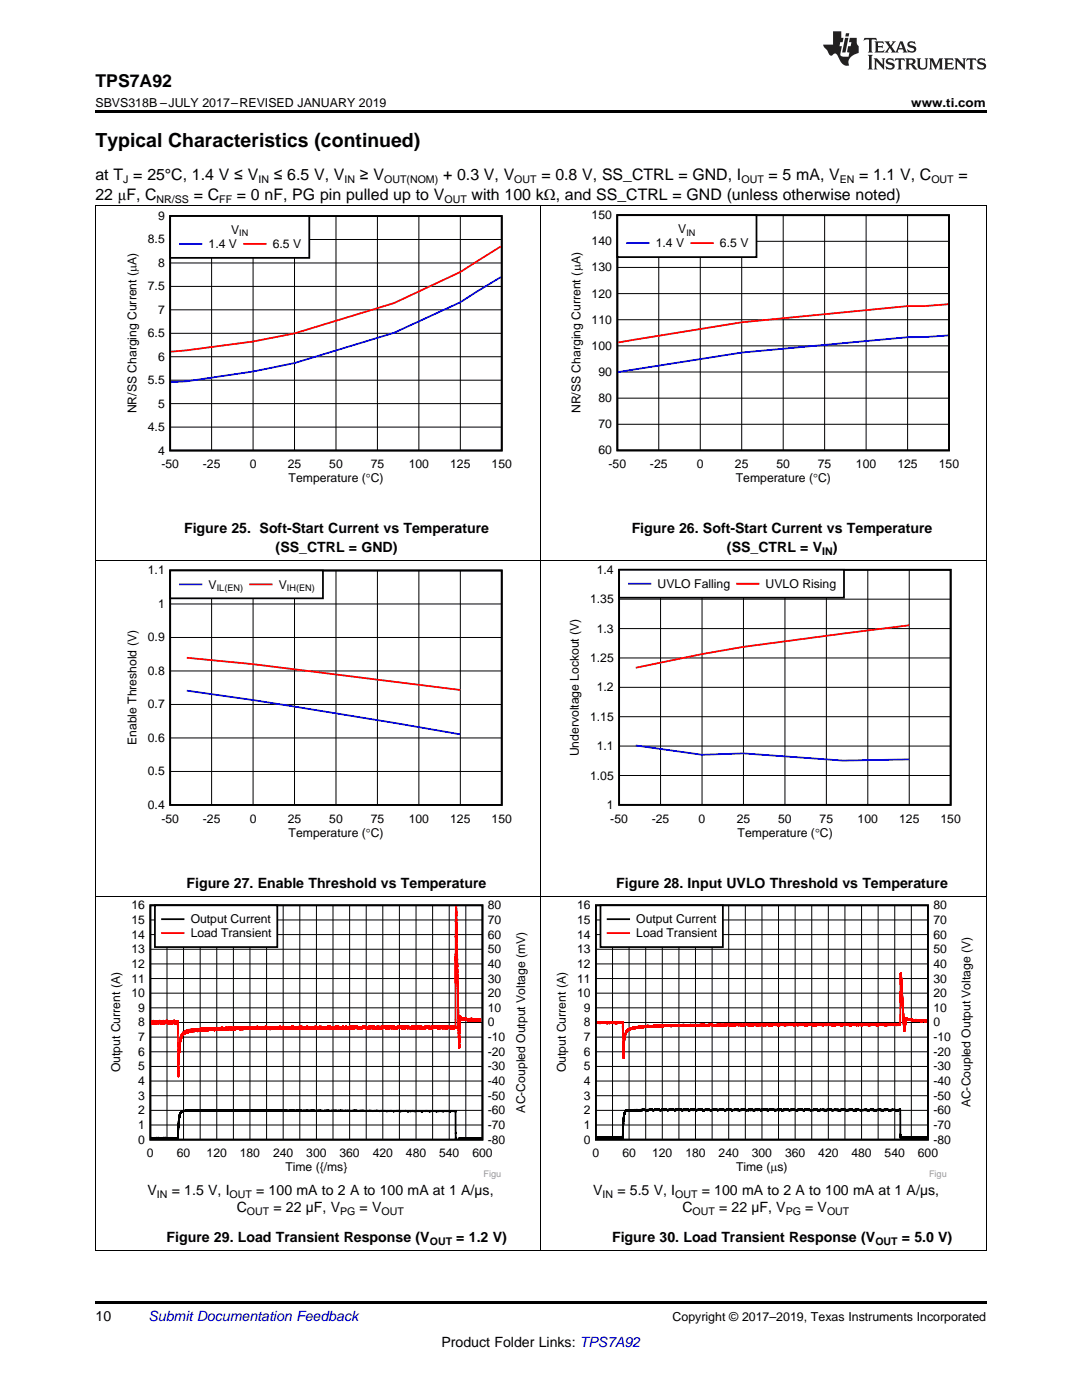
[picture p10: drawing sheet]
<svg xmlns="http://www.w3.org/2000/svg" width="216mm" height="279mm" viewBox="0 0 216 279" stroke-linecap="round" stroke-linejoin="round" font-family="sans-serif">
<defs><g id="words">
<text font-size="3.9" x="19" y="29.3">Typical Characteristics (continued)</text>
<text font-size="3.5" x="19" y="17.3">TPS7A92</text>
<g font-size="3.2">
<text x="19" y="36">at T = 25°C, 1.4 V ≤ V</text>
<text x="54.6" y="36">≤ 6.5 V, V</text>
<text x="71.8" y="36">≥ V</text>
<text x="88.4" y="36">+ 0.3 V, V</text>
<text x="108" y="36">= 0.8 V, SS_CTRL = GND, I</text>
<text x="153.4" y="36">= 5 mA, V</text>
<text x="171.4" y="36">= 1.1 V, C</text>
<text x="191.2" y="36">=</text>
<text x="19" y="39.9">22 μF, C</text>
<text x="38.7" y="39.9">= C</text>
<text x="47.3" y="39.9">= 0 nF, PG pin pulled up to V</text>
<text x="94.1" y="39.9">with 100 kΩ, and SS_CTRL = GND (unless otherwise noted)</text>
</g>
<g font-size="2.8">
<text x="36.7" y="106.4">Figure 25. Soft-Start Current vs Temperature</text>
<text x="126" y="106.4">Figure 26. Soft-Start Current vs Temperature</text>
<text x="55" y="110.1">(SS_CTRL = GND)</text>
<text x="145.1" y="110.1">(SS_CTRL = V</text>
<text x="166.2" y="110.1">)</text>
<text x="37.2" y="177.1">Figure 27. Enable Threshold vs Temperature</text>
<text x="123" y="177.1">Figure 28. Input UVLO Threshold vs Temperature</text>
<text x="29.5" y="238.5">V</text>
<text x="34.3" y="238.5">= 1.5 V, I</text>
<text x="51.1" y="238.5">= 100 mA to 2 A to 100 mA at 1 A/µs,</text>
<text x="118.4" y="238.5">V</text>
<text x="123.2" y="238.5">= 5.5 V, I</text>
<text x="140" y="238.5">= 100 mA to 2 A to 100 mA at 1 A/µs,</text>
<text x="47.3" y="241.8">C</text>
<text x="54.6" y="241.8">= 22 µF, V</text>
<text x="71.8" y="241.8">= V</text>
<text x="136.2" y="241.8">C</text>
<text x="143.5" y="241.8">= 22 µF, V</text>
<text x="160.7" y="241.8">= V</text>
<text x="33.2" y="247.9">Figure 29. Load Transient Response (V</text>
<text x="91.1" y="247.9">= 1.2 V)</text>
<text x="122.1" y="247.9">Figure 30. Load Transient Response (V</text>
<text x="180" y="247.9">= 5.0 V)</text>
<text x="19" y="263.6">10</text>
<text x="88.1" y="268.9">Product Folder Links: TPS7A92</text>
</g>
<text font-size="2.8" fill="#0000c8" x="29.6" y="263.6">Submit Documentation Feedback</text>
<g font-size="2.5">
<text x="19" y="21.4">SBVS318B –JULY 2017–REVISED JANUARY 2019</text>
<text x="181.8" y="21.4">www.ti.com</text>
<text x="134.2" y="263.6">Copyright © 2017–2019, Texas Instruments Incorporated</text>
</g>
<g font-size="2.4">
<text x="31.5" y="43.9">9</text>
<text x="46.1" y="46.8">V</text>
<text x="118.1" y="43.7">150</text>
<text x="135.3" y="46.6">V</text>
<text x="29.5" y="48.6">8.5</text>
<text x="31.5" y="53.3">8</text>
<text x="41.6" y="49.5">1.4 V</text>
<text x="54.4" y="49.5">6.5 V</text>
<text x="118.1" y="49">140</text>
<text x="130.8" y="49.4">1.4 V</text>
<text x="143.7" y="49.4">6.5 V</text>
<text x="29.5" y="58">7.5</text>
<text x="118.1" y="59.4">120</text>
<text x="118.1" y="54.2">130</text>
<text x="31.5" y="62.6">7</text>
<text x="118.1" y="64.6">110</text>
<text x="29.5" y="67.3">6.5</text>
<text x="31.5" y="72">6</text>
<text x="118.1" y="69.8">100</text>
<text x="29.5" y="76.7">5.5</text>
<text x="119.4" y="75">90</text>
<text x="27.3" y="82.5" transform="rotate(-90 27.3 82.5)">NR/SS Charging Current (PA)</text>
<text x="31.5" y="81.3">5</text>
<text x="115.8" y="82.4" transform="rotate(-90 115.8 82.4)">NR/SS Charging Current (PA)</text>
<text x="119.4" y="80.3">80</text>
<text x="29.5" y="86">4.5</text>
<text x="119.4" y="85.5">70</text>
<text x="31.5" y="90.7">4</text>
<text x="32.2" y="93.5">-50</text>
<text x="40.5" y="93.5">-25</text>
<text x="49.8" y="93.5">0</text>
<text x="57.4" y="93.5">25</text>
<text x="65.7" y="93.5">50</text>
<text x="74" y="93.5">75</text>
<text x="81.5" y="93.5">100</text>
<text x="89.8" y="93.5">125</text>
<text x="98.1" y="93.5">150</text>
<text x="119.4" y="90.7">60</text>
<text x="121.4" y="93.5">-50</text>
<text x="129.7" y="93.5">-25</text>
<text x="139.1" y="93.5">0</text>
<text x="146.7" y="93.5">25</text>
<text x="154.9" y="93.5">50</text>
<text x="163.2" y="93.5">75</text>
<text x="170.8" y="93.5">100</text>
<text x="179.1" y="93.5">125</text>
<text x="187.3" y="93.5">150</text>
<text x="57.6" y="96.3">Temperature (qC)</text>
<text x="146.8" y="96.3">Temperature (qC)</text>
<text x="29.5" y="114.7">1.1</text>
<text x="41.6" y="117.5">V</text>
<text x="55.6" y="117.5">V</text>
<text x="119.1" y="114.5">1.4</text>
<text x="131.2" y="117.3">UVLO Falling</text>
<text x="152.8" y="117.3">UVLO Rising</text>
<text x="31.5" y="121.3">1</text>
<text x="117.7" y="120.4">1.35</text>
<text x="29.5" y="128">0.9</text>
<text x="119.1" y="126.2">1.3</text>
<text x="29.5" y="134.7">0.8</text>
<text x="117.7" y="132.1">1.25</text>
<text x="119.1" y="138">1.2</text>
<text x="29.5" y="141.4">0.7</text>
<text x="117.7" y="143.8">1.15</text>
<text x="27.3" y="148.7" transform="rotate(-90 27.3 148.7)">Enable Threshold (V)</text>
<text x="29.5" y="148.1">0.6</text>
<text x="119.1" y="149.7">1.1</text>
<text x="29.5" y="154.8">0.5</text>
<text x="115.5" y="150.9" transform="rotate(-90 115.5 150.9)">Undervoltage Lockout (V)</text>
<text x="117.7" y="155.6">1.05</text>
<text x="29.5" y="161.4">0.4</text>
<text x="121.1" y="161.4">1</text>
<text x="32.2" y="164.2">-50</text>
<text x="40.5" y="164.2">-25</text>
<text x="49.8" y="164.2">0</text>
<text x="57.4" y="164.2">25</text>
<text x="57.6" y="167">Temperature (qC)</text>
<text x="65.7" y="164.2">50</text>
<text x="74" y="164.2">75</text>
<text x="81.5" y="164.2">100</text>
<text x="89.8" y="164.2">125</text>
<text x="98.1" y="164.2">150</text>
<text x="121.8" y="164.2">-50</text>
<text x="130" y="164.2">-25</text>
<text x="139.4" y="164.2">0</text>
<text x="147" y="164.2">25</text>
<text x="147.2" y="167">Temperature (qC)</text>
<text x="155.3" y="164.2">50</text>
<text x="163.5" y="164.2">75</text>
<text x="171.1" y="164.2">100</text>
<text x="179.4" y="164.2">125</text>
<text x="187.7" y="164.2">150</text>
<text x="26.2" y="184.4">15</text>
<text x="26.2" y="181.5">16</text>
<text x="38.1" y="184.3">Output Current</text>
<text x="97.3" y="184.4">70</text>
<text x="97.3" y="181.5">80</text>
<text x="115.1" y="184.4">15</text>
<text x="115.1" y="181.5">16</text>
<text x="127" y="184.3">Output Current</text>
<text x="186.2" y="184.4">70</text>
<text x="186.2" y="181.5">80</text>
<text x="26.2" y="190.2">13</text>
<text x="26.2" y="187.3">14</text>
<text x="38.1" y="187.1">Load Transient</text>
<text x="97.3" y="190.2">50</text>
<text x="97.3" y="187.3">60</text>
<text x="115.1" y="190.2">13</text>
<text x="115.1" y="187.3">14</text>
<text x="127" y="187.1">Load Transient</text>
<text x="186.2" y="190.2">50</text>
<text x="186.2" y="187.3">60</text>
<text x="26.2" y="196.1">11</text>
<text x="26.2" y="193.2">12</text>
<text x="97.3" y="196.1">30</text>
<text x="97.3" y="193.2">40</text>
<text x="115.1" y="196.1">11</text>
<text x="115.1" y="193.2">12</text>
<text x="186.2" y="196.1">30</text>
<text x="186.2" y="193.2">40</text>
<text x="26.2" y="199">10</text>
<text x="27.6" y="201.9">9</text>
<text x="97.3" y="201.9">10</text>
<text x="97.3" y="199">20</text>
<text x="115.1" y="199">10</text>
<text x="116.5" y="201.9">9</text>
<text x="186.2" y="201.9">10</text>
<text x="186.2" y="199">20</text>
<text x="27.6" y="207.8">7</text>
<text x="27.6" y="204.9">8</text>
<text x="97.3" y="207.8">-10</text>
<text x="97.3" y="204.9">0</text>
<text x="116.5" y="207.8">7</text>
<text x="116.5" y="204.9">8</text>
<text x="186.2" y="207.8">-10</text>
<text x="186.2" y="204.9">0</text>
<text x="24" y="214" transform="rotate(-90 24 214)">Output Current (A)</text>
<text x="27.6" y="213.6">5</text>
<text x="27.6" y="210.7">6</text>
<text x="97.3" y="213.6">-30</text>
<text x="97.3" y="210.7">-20</text>
<text x="112.9" y="214" transform="rotate(-90 112.9 214)">Output Current (A)</text>
<text x="116.5" y="213.6">5</text>
<text x="116.5" y="210.7">6</text>
<text x="186.2" y="213.6">-30</text>
<text x="186.2" y="210.7">-20</text>
<text x="27.6" y="219.5">3</text>
<text x="27.6" y="216.5">4</text>
<text x="97.3" y="219.5">-50</text>
<text x="97.3" y="216.5">-40</text>
<text x="116.5" y="219.5">3</text>
<text x="116.5" y="216.5">4</text>
<text x="186.2" y="219.5">-50</text>
<text x="186.2" y="216.5">-40</text>
<text x="193.7" y="221" transform="rotate(-90 193.7 221)">AC-Coupled Output Voltage (V)</text>
<text x="27.6" y="225.3">1</text>
<text x="27.6" y="222.4">2</text>
<text x="97.3" y="225.3">-70</text>
<text x="97.3" y="222.4">-60</text>
<text x="104.8" y="222" transform="rotate(-90 104.8 222)">AC-Coupled Output Voltage (mV)</text>
<text x="116.5" y="225.3">1</text>
<text x="116.5" y="222.4">2</text>
<text x="186.2" y="225.3">-70</text>
<text x="186.2" y="222.4">-60</text>
<text x="27.6" y="228.2">0</text>
<text x="29.3" y="231">0</text>
<text x="35.3" y="231">60</text>
<text x="41.2" y="231">120</text>
<text x="47.9" y="231">180</text>
<text x="54.5" y="231">240</text>
<text x="56.9" y="233.8">Time ({/ms}</text>
<text x="61.1" y="231">300</text>
<text x="67.7" y="231">360</text>
<text x="74.4" y="231">420</text>
<text x="81" y="231">480</text>
<text x="87.6" y="231">540</text>
<text x="94.3" y="231">600</text>
<text x="97.3" y="228.2">-80</text>
<text x="116.5" y="228.2">0</text>
<text x="118.2" y="231">0</text>
<text x="124.2" y="231">60</text>
<text x="130.1" y="231">120</text>
<text x="136.8" y="231">180</text>
<text x="143.4" y="231">240</text>
<text x="146.9" y="233.8">Time (Ps)</text>
<text x="150" y="231">300</text>
<text x="156.6" y="231">360</text>
<text x="163.3" y="231">420</text>
<text x="169.9" y="231">480</text>
<text x="176.5" y="231">540</text>
<text x="183.2" y="231">600</text>
<text x="186.2" y="228.2">-80</text>
</g>
<g font-size="2.1">
<text x="24.6" y="36.6">J</text>
<text x="31.3" y="40.5">NR/SS</text>
<text x="43.7" y="40.5">FF</text>
<text x="51.6" y="36.6">IN</text>
<text x="68.8" y="36.6">IN</text>
<text x="76.7" y="36.6">OUT(NOM)</text>
<text x="88.7" y="40.5">OUT</text>
<text x="102.6" y="36.6">OUT</text>
<text x="148" y="36.6">OUT</text>
<text x="167.6" y="36.6">EN</text>
<text x="185.8" y="36.6">OUT</text>
<text x="164.1" y="110.7">IN</text>
<text x="31.3" y="239">IN</text>
<text x="45.8" y="239">OUT</text>
<text x="120.2" y="239">IN</text>
<text x="134.7" y="239">OUT</text>
<text x="49.3" y="242.4">OUT</text>
<text x="67.9" y="242.4">PG</text>
<text x="76.1" y="242.4">OUT</text>
<text x="138.2" y="242.4">OUT</text>
<text x="156.8" y="242.4">PG</text>
<text x="165" y="242.4">OUT</text>
<text x="85.8" y="248.5">OUT</text>
<text x="174.7" y="248.5">OUT</text>
</g>
<g font-size="1.8">
<text x="47.7" y="47.2">IN</text>
<text x="137" y="47">IN</text>
<text x="43.2" y="117.9">IL(EN)</text>
<text x="57.3" y="117.9">IH(EN)</text>
</g>
<g font-size="1.8" fill="#999">
<text x="96.5" y="234.8">Figu</text>
<text x="185.4" y="234.8">Figu</text>
</g>
</g></defs>
<path d="M19 259.7h177.8v.5h-177.8z" fill="#000"/>
<path d="M19.1 178.9v70.8M107.9 178.9v70.8M196.8 178.9v70.8M19 249.6h177.8" fill="none" stroke="#000" stroke-width=".2"/>
<path d="M21.7 179.7h83.7v55.5h-83.7z" fill-rule="evenodd" fill="#fff"/>
<g fill="none" stroke="#000" stroke-width=".35">
<path d="M30 180.7h66.3v46.7h-66.3zM30.2 227.1l5.3 .1 .3-4.6 .4-.7 .4-.2h1.7l.4-.1 .7 .1 .9-.1 .5 .1 .2-.1h.6l.1 .1h.5l.2-.1h.7l.6 .1 .1-.1h.6l.3 .1h2.3l.2-.1 .3 .1 9.8-.1 .2 .2 .2-.2h.9l.3 .2 1.1-.2 .6 .2 .8-.2 .3 .2 .9-.2 .6 .2 .8-.2 .9 .2 .6-.2 .1 .2h2.2l.1-.2 .1 .2h2.5l.5-.2 .2 .2 5.8-.1 .2 .1 .2-.1h1l.1 .1 .3-.1h.9l.2 .1 .3-.1 1.2 .1h.5v-.1l.9 .1 .3-.1 1 .1 .8-.1 .8 .1 .2-.1 1.2 .1h.3v-.1h.9l.1 .1 .3-.1 1.1 .1 1-.1 .1 .2 .1 5.4M91 227.3h.1M91.5 227.3h.1M91.6 227.3h.1M91.7 227.3h.1M91.8 227.3h.1M91.9 227.3h.1M92 227.3h.1M92.1 227.3h.1M92.2 227.3h.1M92.3 227.3h.1"/>
<path d="M92.4 227.3h.1M92.5 227.3h.1M92.6 227.3h.1M92.7 227.3h.1M92.8 227.3h.1M92.9 227.3h.1M93 227.3h.1M93.1 227.3h.1M93.2 227.3h.1M93.3 227.3h.1M93.4 227.3h.1M93.5 227.3h.1"/>
<path d="M93.6 227.3h.1M93.7 227.3h.1M93.8 227.3h.1M93.9 227.3h.1M94 227.3h.1M94.1 227.3h.1M94.2 227.3h.1M94.3 227.3h.1M94.4 227.3h.1M94.5 227.3h.1M94.6 227.3h.1M94.7 227.3h.1"/>
<path d="M94.8 227.3h.1M94.9 227.3h.1M95 227.3h.1M95.1 227.3h.1M95.2 227.3h.1M95.3 227.3h.1M95.4 227.3h.1M95.5 227.3h.1M95.6 227.3h.1M95.7 227.3h.1M95.8 227.3h.1M95.9 227.3h.1"/>
<path d="M96 227.3h.1M96.1 227.3h.1"/>
</g>
<g fill="none" stroke="#000" stroke-width=".2">
<path d="M30 198.2h66.3M30 195.3h66.3M30 192.4h66.3M30 189.4h66.3M30 186.5h66.3M30 183.6h66.3M33.3 180.7v46.8M36.6 180.7v46.8M39.9 180.7v46.8M43.3 180.7v46.8M46.6 180.7v46.8M49.9 180.7v46.8"/>
<path d="M53.2 180.7v46.8M56.5 180.7v46.8M59.8 180.7v46.8M63.1 180.7v46.8M66.4 180.7v46.8M69.8 180.7v46.8M73.1 180.7v46.8M76.4 180.7v46.8M79.7 180.7v46.8M83 180.7v46.8M86.3 180.7v46.8M89.6 180.7v46.8"/>
<path d="M92.9 180.7v46.8M30 218.7h66.3M30 215.7h66.3M30 212.8h66.3M30 209.9h66.3M30 207h66.3M30 204.1h66.3M30 201.1h66.3M30 224.5h66.3M30 221.6h66.3"/>
</g>
<path d="M91 180.8l-.1 24.2v.2v-.4l-.1 .4v-.4v.4v-.4l-.1 .4v-.4v.4v-.4v.4v-.4l-.1 .4v-.4v.4v-.4v.4v-.4l-.1 .4v-.4v.5l-.1-.5v.4v-.4v.4v-.4v.4l-.1-.2v.3l-.1-.5v.4v-.4v.4v-.4l-.1 .4v-.4v.5l-.1-.5v.5v-.3l-.1 .3v-.3v.3v-.3v.2v-.2v.2v-.2v.2v-.2v.2v-.2l-.1 .2v-.2v.2v-.2v.2v-.2v.2v-.2v.2v-.2v.2v-.2v.2v-.2v.2v-.2v.2v-.2v.2v-.2v.2v-.2v.2v-.2v.2v-.2v.2v-.2v.2v-.2v.2v-.2v.2v-.2v.2v-.2v.2v-.2v.2v-.2v.2v-.2v.2v-.2v.2v-.2v.2v-.2v.2v-.2v.2v-.2v.2v-.2v.2v-.2v.2v-.2v.2v-.2v.2v-.2v.2v-.2v.2v-.2v.2v-.2v.2v-.2v.2v-.2v.2v-.2v.2v-.2v.2v-.2v.2v-.2l-.1 .2v-.2v.2v-.2v.2v-.2v.2v-.2v.2v-.2v.2v-.2v.2v-.2v.2v-.2v.2v-.2v.2v-.2v.2v-.2v.2v-.2v.2v-.2v.2v-.2v.2v-.2v.2v-.2v.2v-.2v.2v-.2v.2v-.2v.2v-.2v.2v-.2v.2v-.2v.2v-.2v.2v-.2v.2v-.2v.2v-.2v.2v-.2v.2v-.2v.2v-.2v.2v-.2v.2v-.2v.2v-.2v.2v-.2v.2v-.2v.2v-.2v.2v-.2v.2v-.2l-.1 .2v-.2v.2v-.2v.2v-.2v.2v-.2v.2l-.1-.2v.2v-.4v.4v-.4v.4l-.1-.4v.4v-.4l-.1 .4v-.4v.5v-.3v.2v-.2v.2v-.2v.2v-.2v.2v-.2v.2v-.2v.2v-.2v.2v-.2v.2v-.2v.2v-.2v.2v-.2v.2v-.2v.2v-.2l-.1 .2v-.2v.2v-.2v.2v-.2v.2v-.2v.2l-.1-.2v.3v-.3v.3l-.1-.5v.5l-.1-.5v.4l-.1-.4v.4v-.4v.4v-.4v.4l-.1-.4-.1 .4v-.4v.5l-.1-.5v.4v-.4v.4l-.1-.4v.4v-.4l-.1 .4v-.4v.5l-.2-.5v.4v-.4v.4v-.4v.4l-.1-.4v.4l-.1-.4v.4v-.4v.4v-.4l-.1 .4v-.4v.4v-.4v.5v-.3l-.1 .3v-.3v.3v-.3l-.1 .3v-.3l-.1 .3v-.3v.3l-.1-.5v.4v-.2v.2v-.2v.2v-.2v.2v-.2v.2v-.2v.2v-.2v.2v-.2v.2v-.2v.2v-.2v.2v-.2v.2v-.2v.2v-.2v.2v-.2v.2v-.2v.2v-.2v.2v-.2v.2v-.2v.2v-.2v.2v-.2v.2v-.2v.2v-.2v.2v-.2v.2v-.2v.2v-.2v.2v-.2v.2v-.2v.2v-.2l-.2 .2v-.2v.2v-.2v.2v-.4v.4l-.1-.4v.4v-.4v.4v-.4v.4l-.1-.4v.4v-.4l-.1 .4v-.4v.4v-.4v.4v-.4v.4v-.4v.4v-.4v.4v-.4v.4v-.4v.4v-.4v.4l-.1-.4v.4v-.4v.4l-.1-.4v.4v-.4v.4l-.1-.4v.4v-.4v.4v-.4v.4v-.4v.4v-.4v.4l-.1-.4v.4v-.4v.4v-.4v.4l-.1-.4v.4v-.4l-.1 .4v-.4v.5v-.3l-.1 .3v-.3v.2v-.2v.2l-.1-.2v.3l-.1-.3v.3v-.5v.5v-.3v.3v-.3v.3v-.3l-.1 .3v-.3v.3v-.3v.3v-.3l-.1 .3-.1-.3v.3v-.5l-.1 .5v-.5v.4l-.1-.4v.4l-.1-.4v.4v-.4v.4v-.4v.4l-.1-.4v.4v-.4v.4l-.1-.4v.4v-.4v.4l-.1-.4v.4v-.4l-.1 .4v-.4l-.1 .5v-.5l-.2 .5v-.3v.3v-.3l-.1 .3v-.3v.3v-.3v.2v-.2v.2v-.2v.2l-.1-.2v.3v-.3l-.1 .3v-.3v.3v-.3v.3v-.3v.2v-.2v.2v-.2v.2v-.2v.2v-.2v.2v-.2v.2v-.2v.2v-.2v.2v-.2v.2v-.2v.2v-.2v.2v-.2v.2v-.2v.2v-.2v.2v-.2v.2v-.2v.2v-.2l-.1 .2v-.2v.2v-.2v.2v-.2v.2v-.2l-.1 .2v-.2v.3l-.1-.3v.3v-.5l-.2 .5v-.5v.4l-.1-.4v.4v-.4l-.1 .5v-.5v.5v-.5v.4l-.1-.4v.4v-.4v.4v-.4v.4v-.2v.2v-.2v.2v-.2v.2v-.2l-.1 .2v-.2v.2v-.2v.2v-.2v.2v-.2v.2v-.2v.2v-.2v.2v-.2v.2v-.2v.2v-.2v.2v-.2l-.1 .2v-.2v.2v-.4l-.1 .5v-.5l-.1 .5v-.5l-.1 .5v-.5v.5v-.3l-.1 .3v-.3v.3v-.3v.3v-.3l-.1 .3-.1-.3v.3v-.5v.5l-.1-.5v.5l-.1-.5v.4v-.4v.4v-.2v.2v-.2v.2l-.1-.2v.2v-.2v.2v-.2v.2v-.2v.2v-.2v.2v-.2v.2v-.2v.2v-.2v.2v-.2v.2v-.2v.2v-.2v.2l-.1-.2v.3l-.1-.5v.5l-.1-.5-.1 .5v-.3l-.1 .3v-.3v.3v-.3v.2v-.2v.2v-.2v.2v-.2v.2v-.2v.2v-.2v.2v-.2v.2v-.2v.2v-.2v.2v-.2v.2v-.2v.2v-.2v.2v-.2v.2v-.2v.2v-.2v.2v-.2v.2v-.2v.2l-.1-.2v.2v-.2v.2v-.2v.2v-.2v.2v-.2v.2v-.2v.2v-.2v.2l-.1-.2v.2v-.2v.3v-.3v.2v-.2v.2v-.2v.2v-.2v.2v-.2v.2v-.2v.2v-.2v.2v-.2v.2v-.2v.2v-.2v.2v-.2v.2v-.2v.2v-.2v.2v-.2v.2v-.2v.2v-.2v.2v-.2v.2v-.2v.2v-.2v.2v-.2v.2v-.2l-.1 .2v-.2v.2v-.2v.2v-.2v.2v-.2v.2v-.2v.2v-.2v.2v-.2v.2v-.2v.2v-.2v.2v-.2v.2v-.2v.2v-.2v.2v-.2v.2v-.2v.2v-.2v.2v-.2v.2v-.2v.2v-.2v.2v-.2v.2v-.2v.2v-.2v.2v-.2v.2v-.2v.2v-.2v.2v-.2v.2v-.2v.2v-.2v.2v-.2l-.1 .2-.1-.2v.2v-.2v.2v-.4v.4v-.4l-.1 .5-.1-.5v.4v-.4v.4l-.1-.4v.4v-.4v.4l-.1-.4v.4v-.2v.2v-.2v.2v-.2v.2v-.2v.2v-.2v.2v-.2v.2v-.2v.2v-.2v.2v-.2v.2v-.2v.2v-.2v.2v-.2v.2v-.2v.2v-.2l-.2 .2v-.4v.4v-.4v.5v-.3l-.1 .3-.1-.5v.5v-.3v.3l-.1-.3v.3l-.1-.5v.5l-.1-.5v.5l-.1-.5-.1 .5v-.3v.3v-.3v.2v-.2v.2v-.2v.2v-.2v.2v-.2v.2v-.2v.2v-.2v.2v-.2v.2v-.2v.2v-.2v.2v-.2v.2v-.2v.2v-.2v.2v-.2v.2v-.2v.2v-.2v.2v-.2v.2v-.2v.2v-.2v.2v-.2v.2v-.2l-.1 .2v-.2v.2v-.2v.2v-.2v.2v-.2v.2v-.2v.2v-.2v.2v-.2v.2v-.2v.2v-.2v.2v-.2v.2v-.2v.2v-.2v.2l-.1-.2v.2v-.2v.2v-.4v.4l-.1-.4v.4v-.4v.4v-.4v.4v-.4v.4l-.1-.4v.4l-.1-.4v.4v-.4v.4v-.4v.4v-.4v.4l-.1-.4v.4v-.4v.4l-.1-.4v.4v-.2v.2v-.2v.2v-.2v.2v-.2v.2v-.2v.2v-.2v.2v-.2v.2v-.2v.2v-.2v.2v-.2v.2v-.2v.2v-.2v.2v-.2v.2v-.2v.2v-.2v.2v-.2v.2v-.2v.2v-.2v.2v-.2v.2v-.2v.2v-.2v.2v-.2v.2v-.2v.2v-.2v.2v-.2v.2l-.1-.2v.2v-.2v.2v-.2l-.1 .2v-.2v.2v-.4l-.1 .5v-.3v.3v-.3l-.1 .3v-.3l-.1 .3v-.3v.3v-.3v.3v-.3l-.1 .3v-.3v.3l-.1-.3v.3l-.1-.5-.1 .5v-.5l-.1 .5-.1-.5v.4v-.4v.4v-.4v.4v-.4v.4v-.4l-.1 .4v-.4l-.2 .5v-.5v.4v-.4v.4v-.2l-.1 .2-.1-.4v.4v-.4v.4v-.2v.2v-.2v.2v-.2v.2v-.2v.2v-.2v.2v-.2v.2v-.2v.2v-.2v.2v-.2v.2v-.2v.2v-.2v.2v-.2v.2v-.2v.2v-.2l-.1 .2-.1-.2v.3l-.1-.5v.5v-.3v.3v-.3l-.1 .3-.1-.3v.3v-.5v.5l-.1-.3v.3v-.3v.3l-.1-.3-.1 .3v-.5v.5l-.1-.5v.5v-.5v.4v-.2v.2v-.2v.2v-.2v.2v-.2v.2v-.2l-.1 .2v-.2v.2v-.2v.2v-.2v.2v-.2v.2v-.2v.2v-.2v.2v-.2v.2v-.2v.2v-.2v.2v-.2v.2v-.2v.2v-.2v.2v-.2v.2v-.2v.2v-.2v.2v-.2v.2v-.2v.2v-.2v.2v-.2v.2v-.2v.2v-.2v.2v-.2v.2v-.2v.2v-.2v.2v-.2v.2v-.2l-.1 .2v-.2v.2v-.4v.4l-.1-.4v.4v-.4v.4l-.1-.4v.4l-.1-.4v.4v-.4v.4l-.1-.4-.1 .4v-.4v.5v-.5v.5l-.1-.5v.5l-.1-.5-.1 .5v-.3v.2l-.1-.2v.3v-.3v.3v-.3l-.1 .3v-.3l-.1 .3v-.3v.3l-.1-.5v.4v-.2v.2v-.2v.2v-.2v.2v-.2v.2v-.2v.2v-.2v.2v-.2v.2v-.2v.2v-.2v.2v-.2v.2v-.2v.2v-.2v.2v-.2v.2v-.2v.2v-.2v.2v-.2v.2v-.2v.2v-.2v.2l-.1-.2v.2v-.2v.2v-.2v.2v-.2v.2v-.2v.2v-.2v.2v-.2v.2v-.2v.2v-.2v.2v-.2v.2v-.2v.2v-.2v.2v-.2v.2v-.2v.2v-.2v.2v-.2v.2v-.2v.2v-.2v.2v-.2v.2v-.2v.2v-.2v.2v-.2v.2v-.2v.2v-.2v.2v-.2v.2v-.2v.2v-.2v.2v-.2l-.2 .2v-.2v.2v-.2v.2v-.2v.2v-.4v.5v-.5l-.1 .5v-.3v.3v-.3v.3v-.3v.2v-.2v.2v-.2v.2v-.2v.2v-.2v.2v-.2v.2v-.2v.2v-.2v.2v-.2l-.1 .2v-.2v.2v-.2v.2v-.2v.2v-.2v.2v-.2v.2v-.2v.2v-.2v.2v-.2v.2v-.2v.2v-.2l-.1 .2v-.2v.2v-.2v.3v-.3l-.1 .3v-.3v.2v-.2v.2l-.1-.2-.1 .3v-.5v.5l-.1-.5v.4v-.2v.2v-.2v.2v-.2l-.1 .2v-.4l-.1 .5-.1-.5v.5v-.5v.4l-.1-.4v.4v-.4v.4l-.1-.4v.4l-.1-.4v.4v-.4l-.1 .4v-.4v.5l-.1-.5-.2 .5v-.5v.5v-.3v.3v-.3v.3v-.3l-.1 .3v-.3v.3v-.3l-.1 .3v-.3v.3v-.3v.3v-.3v.2l-.1-.2v.3v-.3v.3v-.3l-.1 .3v-.3v.3l-.1-.3v.3l-.1-.5v.4v-.2v.2v-.2v.2v-.2v.2v-.2v.2v-.2v.2v-.2v.2l-.2-.2v.2v-.4v.4l-.1-.4v.4v-.4v.4v-.4v.4v-.4v.4v-.4v.4l-.1-.4v.4v-.4v.4v-.4v.4v-.4v.4v-.4v.4v-.2v.2v-.2v.2v-.2v.2l-.1-.2v.2v-.2v.2v-.2v.2v-.2v.2v-.2v.2v-.2v.2v-.2v.2v-.2v.2l-.1-.2v.2v-.4v.4v-.2v.2v-.2v.2v-.2v.2v-.2v.2v-.2v.2v-.2v.2v-.2v.2v-.2v.2v-.2v.2v-.2v.2v-.2v.2v-.2l-.1 .2v-.2v.2v-.2v.2v-.2v.2l-.1-.2v.2v-.2v.3v-.3v.3l-.1-.3v.3v-.3v.3v-.3l-.1 .3v-.3v.3v-.3v.3v-.3v.3v-.3l-.1 .3v-.3v.3v-.3v.3v-.3v.3v-.3v.3l-.1-.3v.2l-.1-.2v.3v-.3v.3v-.3v.3v-.3l-.1 .3v-.3v.3v-.3v.3v-.3v.3v-.3v.2l-.2-.2v.3v-.3v.3v-.3v.2l-.1-.2v.3l-.1-.5v.4v-.4v.4v-.4v.4v-.2v.2v-.2v.2v-.2v.2v-.2v.2v-.2v.2v-.2v.2v-.2v.2v-.2l-.2 .2v-.4v.4v-.4v.4v-.4v.4l-.1-.4v.4v-.4l-.1 .4v-.4v.5l-.1-.3v.3v-.3v.3v-.3v.2v-.2v.2v-.2l-.1 .2v-.2v.2v-.2v.2l-.1-.2v.2v-.4l-.1 .5v-.5v.4v-.2v.2v-.2v.2v-.2v.2v-.2v.2v-.2v.2v-.2l-.1 .2v-.2v.2v-.2v.2v-.2v.2v-.2v.2v-.2v.2v-.2v.2v-.2v.2v-.2v.2v-.2v.2v-.2v.2v-.2v.2v-.2v.2v-.2v.2v-.2v.2v-.2v.2v-.2v.2v-.2v.2v-.2v.2v-.2v.2v-.2v.2v-.2v.2v-.2v.2v-.2v.2v-.2v.2v-.2l-.1 .2v-.2v.3l-.1-.5-.1 .5v-.3v.3l-.1-.3v.3v-.5v.5l-.1-.5v.5l-.1-.5v.5v-.3v.2v-.2v.2v-.2v.2l-.1-.2v.3v-.3v.3l-.1-.3v.3v-.3l-.2 .3v-.3v.2v-.2v.2v-.2v.2v-.2v.2v-.2v.2v-.2v.2v-.2v.2v-.2v.2v-.2v.2v-.2v.2v-.2v.2v-.2v.2v-.2v.2v-.2v.2v-.2v.2v-.2v.2v-.2v.2v-.2v.2v-.2v.2v-.2v.2v-.2v.2v-.2v.2v-.2v.2v-.2v.2v-.2v.2v-.2v.2v-.2v.2v-.2v.2v-.2v.2v-.2v.2v-.2v.2v-.2v.2v-.2v.2v-.2v.2v-.2v.2v-.2v.2v-.2v.2v-.2v.2l-.1-.2-.1 .2v-.2v.2v-.2v.2v-.4v.5l-.1-.5v.5v-.3v.3v-.3l-.1 .3v-.3l-.1 .3v-.3l-.1 .3v-.3v.3v-.3l-.1 .3v-.3v.3v-.3v.3v-.3l-.1 .3v-.3v.3v-.5l-.1 .5v-.3v.3v-.3v.3v-.3l-.1 .3v-.3v.3v-.3v.3v-.3l-.1 .3v-.3v.3v-.3v.3v-.3v.3v-.3l-.1 .3v-.3v.3v-.3l-.1 .3v-.3v.3v-.3v.3v-.3v.3v-.3l-.1 .3v-.3v.3v-.3v.3v-.3v.3v-.3v.3v-.3l-.1 .3v-.3v.3v-.3v.3v-.3v.3v-.3l-.1 .3v-.3v.3v-.3v.3v-.3v.3v-.3v.3l-.1-.3v.3v-.5v.5l-.1-.3v.3v-.3v.3v-.3l-.1 .3v-.3v.3v-.3v.3v-.3l-.1 .2v-.4v.5l-.1-.5v.5l-.1-.5v.4v-.4l-.1 .4v-.4v.5l-.1-.5-.1 .5v-.3v.3v-.3v.3v-.3v.3v-.3l-.1 .3v-.3v.3v-.3v.3v-.3l-.1 .3v-.3v.3v-.3v.3v-.3l-.1 .3v-.3v.3v-.3v.3v-.3l-.1 .3v-.3v.3v-.3v.3v-.3v.3v-.3v.3v-.3v.3v-.3v.3v-.3v.3l-.1-.3v.3v-.3v.3v-.3v.3v-.3v.3v-.3v.3v-.3v.3v-.3v.3v-.3l-.1 .3v-.3v.3v-.3v.3v-.3v.3v-.3v.3v-.3l-.1 .3v-.3v.3v-.3v.3v-.3v.3v-.3v.3v-.3l-.1 .3v-.3v.3v-.3v.3v-.3l-.1 .3v-.3v.3v-.3l-.1 .3v-.5v.4v-.4v.4v-.2l-.2 .2v-.4v.5v-.5v.4l-.1-.4v.4v-.4l-.1 .4v-.4v.5v-.3v.2l-.1-.2v.3v-.3l-.1 .3v-.3v.3v-.3v.3v-.3v.3v-.3v.3v-.3v.3v-.3l-.1 .3v-.3v.3v-.3v.3v-.3v.3v-.3v.3v-.3l-.1 .3v-.3v.3v-.3l-.1 .3v-.3v.3v-.3l-.1 .3v-.3v.3v-.3v.3v-.3v.3l-.1-.3v.3v-.3v.3v-.3v.3v-.3v.3v-.3v.3l-.1-.3v.3v-.3v.3v-.3v.3v-.3v.3v-.3v.3v-.3v.3v-.3v.3v-.3l-.1 .3v-.3v.3v-.3v.3v-.3v.3v-.3v.3v-.3l-.1 .3v-.3v.3v-.3v.3v-.3v.3v-.3v.3v-.3v.3l-.1-.3v.3l-.1-.3v.3v-.3v.2v-.2v.2v-.2v.2v-.2v.2v-.2v.2v-.2v.2v-.2v.2v-.2v.2v-.2v.2v-.2v.2v-.2v.2v-.2v.2v-.2v.2v-.2l-.1 .2v-.2v.2v-.4l-.1 .5v-.3v.3v-.3v.3v-.3l-.1 .3v-.3v.3l-.1-.3v.3v-.5v.5v-.3v.3v-.3v.2l-.2-.2v.3v-.3v.3v-.3v.3l-.1-.3v.3v-.3v.3v-.3v.3v-.3l-.1 .3v-.3v.3v-.3v.3v-.3v.3v-.3v.3v-.3l-.1 .3v-.3v.3v-.3v.3v-.3l-.1 .3v-.3v.3l-.1-.3v.3v-.5v.5v-.3l-.1 .3-.1-.3v.3v-.5v.5v-.3l-.1 .3v-.3v.3v-.3v.3v-.3l-.1 .3v-.3l-.1 .3v-.3v.3v-.3v.3v-.3l-.1 .3v-.3v.3v-.3l-.1 .3v-.3l-.1 .3v-.3v.3v-.3v.3v-.3v.3v-.3l-.1 .3v-.3v.3v-.3v.3v-.3v.3v-.3v.3v-.3v.3l-.1-.3v.3v-.3v.3v-.3v.3v-.3l-.1 .3v-.3v.3v-.3v.2l-.1-.2v.3v-.3l-.1 .3v-.3v.3v-.3l-.1 .3v-.3v.3v-.3l-.1 .3v-.3v.2v-.2v.2v-.2v.2v-.2v.2v-.2v.2v-.2v.2v-.2v.2v-.2v.2v-.2v.2v-.2v.2v-.2v.2v-.2v.2v-.2v.2v-.2v.2v-.2v.2v-.2v.2v-.2v.2v-.2v.2v-.2v.2v-.2v.2v-.2v.2v-.2v.2v-.2v.2v-.2v.2v-.2v.2v-.2v.2v-.2v.2v-.2v.2v-.2v.2v-.2v.2v-.2v.2v-.2v.2v-.2v.2v-.2v.2v-.2v.2v-.2v.2v-.2v.2v-.2v.2l-.1-.2v.2v-.2v.2v-.2v.2l-.1-.2v.2v-.2v.2v-.2v.3v-.3v.3l-.1-.3v.3v-.5v.5v-.3v.3v-.3l-.1 .3v-.3v.3v-.3v.3v-.3l-.1 .3v-.3v.3v-.3v.3v-.3l-.1 .3v-.3v.3v-.3v.3v-.3l-.1 .3v-.3v.3v-.3v.3v-.3v.3v-.3l-.1 .3v-.3v.3v-.3v.3v-.3v.3v-.3v.3v-.3v.3v-.3l-.1 .3v-.3v.3v-.3v.3v-.3v.3v-.3v.3v-.3l-.1 .3v-.3v.3v-.3v.3v-.3v.3v-.3v.3v-.3v.3v-.3l-.1 .3v-.3v.3v-.3l-.1 .3v-.3v.3v-.3v.3v-.3v.3v-.3v.3v-.3v.3l-.1-.3v.3v-.3v.3v-.3v.2l-.1-.2v.3v-.5v.4l-.1-.4v.4v-.4v.5l-.1-.5-.1 .5v-.3v.2v-.2v.2v-.2v.2v-.2v.2v-.2v.2v-.2v.2v-.2v.2v-.2v.2v-.2v.2v-.2v.2v-.2v.2v-.2v.2v-.2v.2l-.1-.2v.2l-.1-.4v.5v-.3v.3v-.3v.3v-.3v.3v-.3v.3v-.3v.3v-.3l-.1 .3v-.3v.3v-.3v.3v-.3v.3v-.3v.3v-.3v.3v-.3v.3v-.3l-.1 .3v-.3v.3v-.3v.3v-.3v.3v-.3v.3l-.1-.3v.3v-.3v.3v-.3v.3v-.3v.3v-.3v.3v-.3v.3v-.3l-.1 .3v-.3v.3v-.3v.3v-.3v.3v-.3v.3v-.3v.3v-.3v.3v-.3v.3v-.3v.3l-.1-.3v.3v-.3v.3v-.3v.3v-.3v.3v-.3v.3v-.3v.3v-.3v.3v-.3v.3v-.3v.3l-.1-.3v.3v-.3v.3v-.3v.3v-.3v.3v-.3v.3v-.3v.3v-.3l-.1 .3v-.3v.3v-.3v.3v-.3v.3v-.3v.3v-.3v.3v-.3l-.1 .3v-.3v.3v-.3v.3v-.3v.3v-.3v.3v-.3l-.1 .3v-.3v.3v-.3v.3v-.3v.3v-.3l-.1 .3v-.3v.3v-.3v.2v-.2v.2v-.2v.2v-.2v.2v-.2v.2v-.2v.2v-.2v.2v-.2v.2l-.1-.2v.2l-.1-.2v.3v-.5l-.1 .5v-.3v.3l-.1-.3v.3l-.1-.5v.5v-.3v.3v-.3l-.1 .3v-.3v.3v-.3v.3v-.3v.3v-.3v.3v-.3v.3v-.3l-.1 .3v-.3v.3v-.3v.3v-.3v.3v-.3v.3v-.3l-.1 .3v-.3v.3v-.3v.3v-.3l-.1 .3v-.3v.3v-.3v.3v-.3v.3v-.3v.3v-.3v.3v-.3v.3v-.3v.3l-.1-.3v.3v-.3v.3v-.3v.3v-.3v.3v-.3v.3v-.3v.3l-.1-.3v.3v-.3v.3v-.3v.3v-.3v.3v-.3v.3v-.3v.3v-.3l-.1 .3v-.3v.3v-.3v.3v-.3v.3v-.3v.3v-.3v.3v-.3l-.1 .3v-.3v.3v-.3v.3v-.3v.3v-.3v.3v-.3l-.1 .3v-.3v.3v-.3v.3v-.3v.3v-.3v.3v-.3v.3v-.3l-.1 .3v-.3v.3v-.3v.3v-.3l-.1 .3v-.3v.3v-.3v.3v-.3v.3v-.3l-.1 .3v-.3v.3v-.3l-.1 .3v-.3v.3v-.3v.3v-.3v.3v-.3v.3v-.3v.3v-.3l-.1 .3v-.3v.3v-.3v.3v-.3v.3l-.1-.3v.3v-.3l-.1 .3v-.3v.3v-.3v.3l-.1-.5v.5v-.3v.3v-.3v.3v-.3l-.1 .3v-.3v.3v-.3v.3v-.3v.3v-.3l-.1 .3v-.3v.3v-.3v.3v-.3v.3v-.3v.3v-.3v.3v-.3v.3v-.3v.3v-.3v.3l-.1-.3v.3v-.3v.3v-.3v.3v-.3v.3v-.3v.3v-.3v.3v-.3l-.1 .3v-.3v.3v-.3v.3v-.3v.3v-.3v.3v-.3v.3v-.3v.3v-.3l-.1 .3v-.3v.3l-.1-.3v.3v-.3v.3v-.5v.5v-.3v.3v-.3l-.1 .3v-.3v.3v-.3v.3v-.3v.3l-.1-.3v.3v-.3v.3v-.3v.3v-.3v.3v-.3l-.1 .3v-.3v.3v-.3v.3v-.3v.3v-.3v.3v-.3v.3v-.3v.3v-.3l-.1 .3v-.3v.3v-.3v.3v-.3v.3v-.3v.3v-.3v.3v-.3v.3v-.3l-.1 .3v-.3v.3v-.3v.3v-.3v.3v-.3v.3v-.3l-.1 .3v-.3v.3v-.3v.3v-.3v.3v-.3v.3v-.3v.3v-.3v.3v-.3l-.1 .3v-.3v.3v-.3v.3v-.3v.3v-.3v.3v-.3v.3l-.1-.3v.3v-.3v.3v-.3v.3v-.3v.3v-.3l-.1 .3v-.3v.3v-.3v.3v-.3v.3v-.3v.3v-.3v.3l-.1-.3v.3v-.3v.3v-.3v.3v-.3v.3v-.3l-.1 .3v-.3v.3v-.3v.3v-.3v.3v-.3v.3v-.3v.3v-.3v.3v-.3l-.1 .3v-.3l-.1 .3v-.3v.3v-.3v.3v-.3v.3v-.3v.3v-.3l-.1 .3v-.3v.3v-.3l-.1 .3v-.3v.3v-.3v.3v-.3l-.1 .3v-.3v.3v-.3v.3l-.1-.3v.3l-.1-.3v.3v-.3v.3v-.3v.3v-.3v.3v-.3v.3v-.3l-.1 .3v-.3v.3v-.3v.3v-.3v.3v-.3v.3v-.3v.3v-.3v.3l-.1-.3v.3v-.3v.3v-.3v.3v-.3v.5v-.5v.3v-.3v.3v-.3v.3l-.1-.3v.3v-.3v.3v-.3v.3v-.3v.3v-.3v.3v-.3v.3v-.3v.3v-.3v.3l-.1-.3v.3v-.3v.3v-.3v.3v-.3v.3v-.3v.3v-.3l-.1 .3v-.3v.3v-.3v.3v-.3v.3v-.3v.3v-.3v.3v-.3v.3v-.3l-.1 .3v-.3v.3v-.3v.3v-.3v.3v-.3v.3v-.3v.3v-.3v.3l-.1-.3v.3v-.3v.3v-.3v.3v-.3v.3v-.3v.3v-.3v.3v-.3l-.1 .3v-.3v.3v-.3v.3v-.3v.3v-.3v.3v-.3v.3v-.3v.3v-.3l-.1 .3v-.3v.3v-.3v.3v-.3v.3v-.3v.3v-.3v.3v-.3v.3l-.1-.3v.3v-.5v.5l-.1-.5v.5v-.5l-.1 .5v-.3v.3v-.3v.3v-.3l-.1 .3v-.3v.3v-.3v.3v-.3v.3v-.3v.3v-.3l-.1 .3v-.3v.3v-.3v.3v-.3v.3v-.3v.3v-.3v.3v-.3l-.1 .3v-.3v.3v-.3v.3v-.3v.3v-.3v.3v-.3v.3v-.3v.3l-.1-.3v.3v-.3v.3v-.3v.3v-.3v.3v-.3v.3v-.3v.3v-.3v.3l-.1-.3v.3v-.3v.3v-.3v.3v-.3v.3v-.3v.3v-.3v.3v-.3v.3l-.1-.3v.3v-.3v.3v-.3v.3v-.3v.3v-.3v.3v-.3v.3l-.1-.3v.3v-.3v.3v-.3v.3v-.3v.3v-.3v.3v-.3v.3v-.3v.3v-.3l-.1 .3v-.3v.3v-.3v.3l-.1-.3v.3v-.3v.3v-.3v.3v-.3v.3l-.1-.3v.3v-.3v.3v-.3v.3v-.3v.3v-.3v.3v-.3v.3v-.3v.3v-.3v.3l-.1-.3v.3v-.3v.3v-.3v.3v-.3v.3v-.3v.3v-.3v.3v-.3l-.1 .3v-.3v.3v-.3v.3v-.3v.3v-.3v.3v-.3v.3l-.1-.3v.3v-.3v.3v-.3v.3v-.3v.3v-.3v.3l-.1-.3-.1 .3v-.3v.3v-.3v.3v-.3v.3v-.3v.3v-.3v.3l-.1-.5v.5v-.3v.3v-.3v.3v-.3v.3v-.3v.3v-.3l-.1 .3v-.3v.3v-.3v.3v-.3v.3v-.3v.3v-.3v.3v-.3l-.1 .3v-.3v.3v-.3v.3v-.3v.3v-.3v.3v-.3v.3v-.3v.3v-.3v.3v-.3l-.1 .3v-.3v.3v-.3v.3v-.3v.3v-.3v.3v-.3v.3v-.3v.3v-.3l-.1 .3v-.3v.3v-.3v.3v-.3v.3v-.3v.3v-.3v.3l-.1-.3v.3v-.3v.3v-.3v.3v-.3v.3v-.3v.3v-.3v.3v-.3v.3l-.1-.3v.3v-.3v.3v-.3v.3v-.3v.3v-.3v.3v-.3v.3v-.3v.3l-.1-.3v.3v-.3v.3v-.3v.3v-.3v.3v-.3v.3l-.1-.3v.3v-.3v.3v-.3v.3v-.3v.3v-.3v.3v-.3l-.1 .3v-.3v.3v-.3v.3v-.3v.3v-.3v.3v-.3v.3l-.1-.3v.3v-.3v.3v-.3v.3v-.3v.3v-.3v.3v-.3v.3v-.3v.3l-.1-.3v.3v-.3v.3v-.3v.3v-.3v.3v-.3v.3v-.3l-.1 .3v-.3v.3v-.3v.3v-.3v.3v-.3v.3v-.3v.3l-.1-.3v.3v-.3v.3v-.3v.3v-.3v.3v-.3v.3v-.3v.3l-.1-.3v.3v-.3v.3v-.3v.3v-.3v.3v-.3v.3v-.3v.3v-.3l-.1 .3v-.3v.3v-.3v.3v-.3v.3l-.1-.3v.3v-.3v.3v-.3v.3v-.3v.3l-.1-.3v.3v-.3v.3v-.3v.3v-.3v.3v-.3v.3v-.3v.3v-.3v.3l-.1-.3v.3v-.3v.3v-.3v.3v-.3v.3l-.1-.3v.3v-.3v.3v-.3v.3v-.3v.3v-.3v.3v-.3v.3v-.3v.3v-.3v.3l-.1-.3v.3v-.3v.3v-.3v.3l-.1-.3v.3v-.3v.3v-.3v.3v-.3v.3l-.1-.3v.3v-.3v.3v-.3v.3v-.3v.3v-.3v.3v-.3v.3l-.1-.3v.3v-.3v.3v-.3v.3v-.3v.3v-.3l-.1 .3v-.3v.3v-.3v.3v-.3v.3v-.3v.3v-.3v.3l-.1-.3v.3v-.3v.3v-.3v.3v-.3v.3v-.3v.3v-.3v.3l-.1-.3v.3v-.3v.3v-.3v.3v-.3v.3v-.3v.3v-.3v.3l-.1-.3v.3v-.3v.3v-.3v.3v-.3v.3v-.3l-.1 .3v-.3v.5l-.1-.5v.3v-.3v.3v-.3v.3l-.1-.3v.3v-.3v.3l-.1-.3v.3v-.3v.3l-.1-.3v.3v-.3l-.1 .5v-.5v.5v-.5v.3l-.1-.3v.5v-.5v.3l-.1-.3v.3v-.3v.3v-.3v.3v-.3v.3v-.3v.3l-.1-.3v.3v-.3v.3v-.3v.3l-.1-.3v.3v-.3v.3v-.3v.3v-.3v.3l-.1-.3v.3v-.3v.3v-.3v.3v-.3v.3v-.3v.3v-.3l-.1 .3v-.3v.3v-.3v.3v-.3v.3v-.3v.3v-.3v.3v-.3l-.1 .3v-.3v.3v-.3v.3v-.3v.3l-.1-.3v.3v-.3v.3v-.3l-.1 .3v-.3v.3v-.3v.3v-.3v.3v-.3l-.1 .5v-.3l-.1 .3v-.3v.3v-.3v.1v-.1v.1v-.1v.1v-.1v.1v-.1v.1v-.1v.1l-.1-.1v.1v-.1v.3v-.5l-.1 .5-.1-.5-.1 .5v-.3v.3v-.3v.3v-.3l-.1 .3v-.3v.3v-.3v.3v-.3l-.1 .1v-.3v.5v-.3v.1v-.1v.1v-.1v.1v-.1v.1l-.1-.1v.3v-.3v.3v-.3l-.1 .1v-.3l-.1 .5v-.5v.3l-.1-.3v.3v-.3v.3v-.3v.3l-.1-.3v.3v-.3l-.1 .3v-.3v.5v-.5v.3l-.1-.3-.1 .3v-.3l-.1 .5v-.3v.3v-.3v.3v-.3l-.1 .3-.1-.3v.3v-.3v.3l-.1-.5v.5v-.3v.3v-.3v.3v-.3v.3v-.3l-.1 .3v-.3v.3v-.3v.3v-.3l-.1 .3v-.3v.3v-.3v.3v-.3v.3v-.3l-.1 .3v-.3v.3v-.3v.3v-.3v.3v-.3v.3v-.3l-.1 .3v-.3v.3v-.3v.1v-.1v.1l-.1-.1-.1 .1v-.1v.3v-.3v.3l-.1-.5-.2 .5v-.5v.5v-.3v.3v-.3l-.1 .3v-.3v.3v-.3v.3v-.3v.3v-.3l-.1 .3v-.3v.3v-.3v.3v-.3v.3v-.3v.3v-.3v.3v-.3l-.1 .3v-.3v.3v-.3v.3v-.3v.3v-.3l-.1 .3v-.3v.3v-.3v.3v-.3l-.1 .3v-.3v.3v-.3v.3v-.3v.3v-.3v.3l-.1-.3v.3v-.3v.3v-.3v.3v-.3v.3v-.3v.3v-.3v.3l-.1-.3v.3v-.3v.3v-.3v.3v-.3v.3v-.3v.3v-.3v.3v-.3v.3v-.3l-.1 .3v-.3v.3v-.3v.3v-.3v.3v-.3v.3v-.3v.3v-.3v.3v-.3l-.1 .3v-.3v.3v-.3v.3v-.3v.3v-.3v.3v-.3v.3v-.3v.3l-.1-.3v.3v-.3v.3v-.3v.3v-.3v.3v-.3v.3v-.3v.3v-.3v.3v-.3l-.1 .3v-.3v.3v-.3v.3v-.3v.3v-.3v.3v-.3v.3v-.3v.3v-.3v.3l-.1-.3v.3v-.3v.3v-.3l-.1 .3v-.3v.3v-.3v.3v-.3v.3v-.3v.3v-.3v.3v-.3l-.1 .3v-.3v.3v-.3v.3v-.3v.5v-.5v.3v-.3v.3v-.3v.3v-.3v.3l-.1-.3v.3v-.3v.3v-.3v.3v-.3v.3l-.1-.3v.3v-.3v.3v-.3v.3v-.3v.3v-.3v.3v-.3v.3v-.3v.3v-.3l-.1 .3v-.3v.3v-.3v.3v-.3v.3v-.3v.3v-.3v.3l-.1-.3v.3v-.3v.3v-.3v.3v-.3v.3v-.3v.3v-.3v.3l-.1-.3v.3v-.3v.3v-.3v.3v-.3v.3v-.3v.3v-.3v.3v-.3v.3v-.3v.3l-.1-.3v.3v-.3v.3v-.3v.3v-.3v.3v-.3v.3v-.3v.3v-.3l-.1 .3v-.3v.3v-.3v.3v-.3v.3v-.3v.3v-.3v.3v-.3l-.1 .3v-.3v.3v-.3v.3v-.3v.3v-.3v.3v-.3v.3v-.3v.3l-.1-.3v.3v-.3v.3v-.3v.3v-.3v.3v-.3v.3l-.1-.3v.3v-.3v.3v-.3v.3v-.3v.3v-.3v.3v-.3v.3v-.3l-.1 .3v-.3v.3v-.3v.3v-.3v.3v-.3l-.1 .3v-.3v.3v-.3v.3v-.3v.3l-.1-.3v.3v-.3v.3v-.3v.5v-.5v.5v-.5v.3l-.1-.3-.1 .3v-.3v.5v-.4l-.1 .4v-.4v.4l-.1-.4v.4l-.1-.5v.5v-.5v.5l-.1-.5v.5v-.4l-.1 .4v-.4v.4l-.1-.4v.4v-.4v.4l-.1-.5v.5l-.1-.5v.3l-.1-.3-.1 .3v-.3v.5v-.5l-.1 .5v-.5l-.1 .5-.1-.5v.5v-.4v.4v-.4v.4v-.4v.4v-.4v.4v-.4l-.1 .4v-.4v.4v-.4v.4v-.4v.4v-.4v.4v-.4v.4v-.4v.4v-.4l-.1 .4v-.4v.4v-.4v.4v-.4v.4v-.4v.4v-.4v.4v-.4v.4v-.4v.4v-.4v.4v-.4v.4v-.4l-.1 .4v-.4v.4v-.4v.4v-.4v.4v-.4v.4v-.4v.4v-.4v.4v-.4v.4v-.4v.4v-.4v.4v-.4v.4v-.4v.4l-.1-.4v.4v-.4v.4v-.4l-.1 .4v-.4v.4v-.4v.4v-.4v.4v-.4l-.1 .4v-.4v.6v-.6v.4v-.4v.4v-.4v.4v-.4v.4v-.4v.4v-.4v.4l-.1-.4v.4v-.4v.4v-.4v.4v-.4v.4v-.4v.4v-.4v.4v-.4v.4v-.4v.4l-.1-.4v.4v-.4v.4v-.4v.4v-.4v.4v-.4v.4v-.4l-.1 .4v-.4v.4v-.4v.4v-.4v.4v-.4v.4v-.4v.4v-.4v.4l-.1-.4v.4v-.4v.4v-.4v.4v-.4v.4v-.4v.4v-.4v.4v-.4v.4v-.4v.4l-.1-.4v.4v-.4v.4v-.4v.4v-.4v.4v-.4l-.1 .4v-.4v.4v-.4v.4v-.4l-.1 .4v-.4v.6v-.6v.4v-.4v.4v-.4v.4v-.4v.4v-.4v.4v-.4l-.1 .4v-.4v.4v-.4v.4v-.4v.4v-.4v.4v-.4l-.1 .4v-.4l-.1 .6v-.6v.6v-.4v.4v-.4l-.1 .4v-.4v.4v-.4v.4v-.4v.4v-.4v.4v-.4v.4v-.4l-.1 .4v-.4v.4v-.4v.4v-.4v.4v-.4v.4v-.4v.4v-.4l-.1 .4v-.4v.4v-.4v.4v-.4v.4v-.4v.4v-.4v.4l-.1-.4v.4v-.4v.4v-.4v.4v-.4v.4v-.4v.4v-.4v.4v-.4v.4l-.1-.4v.4v-.4v.4v-.4v.4v-.4v.4v-.4v.4v-.4l-.1 .4v-.4v.4v-.4l-.1 .4v-.4l-.1 .4v-.4v.4v-.4v.6v-.6l-.1 .6v-.6l-.1 .6v-.4v.4v-.4v.4v-.4v.4v-.4v.4v-.4v.4v-.4v.4v-.4v.4l-.1-.4v.4v-.4v.4v-.4v.4v-.4v.4v-.4l-.1 .4v-.4v.4v-.4v.4v-.4v.4v-.4v.4v-.4l-.1 .4v-.4l-.1 .6v-.4v.4v-.4l-.1 .4v-.4v.4v-.4v.4v-.4v.4v-.4v.4l-.1-.4-.1 .5v-.3l-.1 .3v-.3v.3v-.3v.3v-.3v.3v-.3v.3l-.1-.1v.3l-.1-.3-.1 .5v-.4v.4l-.1-.2v.6v-.6v.6l-.1-.4-.4 3.7v-.2l-.1 4.5-.1-10.9v.3v-.3l-.1 .3v-.3l-.1 .3v-.3v.3v-.3l-.1 .3v-.3v.3v-.3v.3v-.3l-.1 .3v-.3v.3v-.3v.3v-.3v.2l-.1-.2v.3v-.3l-.1 .3v-.3v.3l-.1-.3v.3v-.5l-.1 .5v-.5v.4v-.4v.4v-.2v.2v-.2v.2v-.2v.2v-.2v.2v-.2v.2v-.2v.2v-.2v.2v-.2v.2v-.2v.2v-.2v.2v-.2v.2v-.2v.2v-.2l-.1 .2v-.2v.3l-.1-.3v.3v-.3v.3v-.3l-.1 .3v-.3v.3v-.3l-.1 .3v-.3l-.1 .3v-.3v.3v-.3v.3v-.3v.3v-.3v.3v-.3v.3v-.3v.3v-.3l-.1 .3v-.3v.3v-.3v.3v-.3v.3v-.3v.3v-.3v.3v-.3v.3v-.3v.3v-.3l-.1 .3v-.3v.3v-.3v.3v-.3v.3v-.3v.3v-.3v.3v-.3v.3v-.3v.3v-.3l-.1 .3v-.3v.3v-.3v.3v-.3v.3v-.3v.3v-.3l-.1 .3v-.3v.3v-.3v.3v-.3v.3v-.3v.3v-.3l-.1 .3v-.3v.3v-.3v.3v-.3v.3v-.3v.3v-.3l-.1 .3v-.3v.3v-.3v.3v-.3v.3l-.2-.3v.3v-.5v.4v-.4v.4l-.1-.4v.4l-.1-.4v.4v-.4l-.1 .4v-.4l-.1 .5v-.3v.2v-.2v.2v-.2v.2v-.2v.2v-.2v.2v-.2v.2v-.2v.2v-.2v.2v-.2v.2v-.2v.2v-.2v.2v-.2v.2v-.2v.2v-.2v.2v-.2v.2v-.2v.2v-.2v.2v-.2v.2v-.2v.2v-.2v.2v-.2v.2v-.2v.2l-.2-.2v.3v-.3v.3v-.3v.3v-.3v.3v-.3v.3v-.3v.3v-.3l-.1 .3v-.3v.3v-.3v.3l-.1-.3v.3v-.5v.5v-.3v.3v-.3v.3v-.3l-.1 .3v-.3v.3v-.3v.3v-.3v.3l-.1-.3v.3v-.3v.3v-.3v.3v-.3v.3v-.3v.3v-.3l-.1 .3v-.3v.3v-.3v.3v-.3v.3v-.3v.3v-.3v.3v-.3l-.1 .3v-.3v.3v-.3v.3v-.3v.3v-.3v.3v-.3v.3v-.3l-.1 .3v-.3v.3v-.3v.3l-.1-.3v.3l-.1-.5-.1 .5v-.3v.2l-.1-.2v.3v-.3v.3v-.3l-.1 .3v-.3l-.1 .3v-.3v.2v-.2v.2v-.2v.2v-.2v.2v-.2v.2v-.2v.2v-.2v.2v-.2v.2v-.2v.2v-.2v.2v-.2v.2v-.2v.2v-.2v.2v-.2v.2v-.2v.2v-.2v.2v-.2v.2v-.2v.2v-.2v.2l-.1-.2v.2v-.2v.3v-.3v.3v-.3l-.1 .3v-.3v.2l-.1-.2v.3v-.3l-.1 .3v-.3v.3v-.3v.3l-.1-.3v.3v-.3l-.1 .3v-.3v.3v-.3v.3v-.3v.3v-.3v.3v-.3v.3v-.3v.3l-.1-.3v.3v-.3v.3v-.3v.3v-.3v.3v-.3l-.1 .3v-.3v.3v-.3v.3l-.1-.3v.3v-.3v.3v-.5v.5v-.3l-.1 .3v-.3l-.1 .3v-.3v.3v-.3v.3v-.3v.3v-.3v.3v-.3v.3l-.1-.3v.3v-.3v.3v-.3l-.1 .3v-.3M91 180.8h.1M91 180.8l.6 28.4 .3-6.4 .1 .7v-.4v.4v-.4l.1 .4v-.4v.4v-.4v.4v-.4v.4v-.4l.1 .4v-.4v.2l.1-.2v.4v-.4v.2l.1-.2v.4v-.4v.4v-.4l.1 .4v-.4v.4v-.4l.1 .4v-.4v.4v-.4v.4l.1-.4v.4v-.4v.4v-.4v.4v-.4v.4v-.4v.4v-.4v.4v-.4v.4l.1-.4v.4v-.4v.4v-.4v.4v-.4l.1 .4v-.4v.4v-.4v.4v-.2v.2v-.2l.1 .2v-.2v.2v-.2v.2v-.2v.2v-.2v.2v-.2v.2v-.2v.2v-.2v.2v-.2v.2v-.2v.2v-.2v.2v-.2v.2v-.2v.2v-.2v.2v-.2v.2v-.2v.2v-.2v.2v-.2v.2v-.2v.2v-.2v.2v-.2v.2v-.2v.2v-.2v.2v-.2v.2v-.2v.2v-.2v.2v-.2v.2v-.2v.2v-.2v.2v-.2v.2v-.2v.2v-.2v.2v-.2v.2v-.2v.2v-.2v.2v-.2v.2v-.2v.2v-.2v.2v-.2v.2v-.2v.2v-.2v.2v-.2v.2v-.2v.2v-.2v.2v-.2v.2v-.2v.2v-.2v.2v-.2v.2v-.2v.2v-.2v.2v-.2v.2v-.2v.2v-.2l.1 .2v-.2v.2v-.2v.2v-.2v.2v-.2v.2v-.2v.2v-.2v.2v-.2v.2v-.2v.2v-.2v.2v-.2v.2v-.2v.2v-.2v.2v-.2v.2v-.2v.2v-.2v.2v-.2v.2v-.2v.2v-.2v.2v-.2v.2v-.2v.2v-.2v.2v-.2v.2v-.2v.2v-.2v.2v-.2v.2v-.2v.2v-.2v.2v-.2v.2v-.2v.2v-.2v.2v-.2v.2v-.2v.2v-.2v.2v-.2v.2v-.2v.2v-.2v.2v-.2v.2v-.2v.2v-.2v.2v-.2v.2v-.2v.2v-.2v.2v-.2v.2v-.2v.2l.1-.2v.2v-.2v.2v-.2v.2v-.2v.2v-.2v.2v-.2v.2v-.2v.2v-.2v.2v-.2v.2v-.2v.2v-.2v.2v-.2v.2v-.2v.2v-.2v.2v-.2v.2v-.2v.2v-.2v.2v-.2v.2v-.2v.2v-.2v.2v-.2v.2v-.2v.2v-.2l.1 .2v-.2v.2v-.2v.2v-.2v.4l.1-.4v.4l.1-.4v.4v-.4v.4v-.4v.4l.1-.4v.4v-.4v.4v-.4v.2v-.2v.2v-.2v.2v-.2v.2v-.2v.2v-.2v.2v-.2v.2v-.2v.2v-.2v.2v-.2v.2v-.2v.2v-.2v.2v-.2v.2l.1-.2v.2v-.2v.2v-.2v.2v-.2v.2v-.2v.2v-.2v.2v-.2v.2v-.2v.2v-.2v.2v-.2v.2v-.2v.2v-.2v.2v-.2v.2v-.2v.2v-.2v.2v-.2v.2v-.2v.2v-.2v.2v-.2v.2v-.2v.2v-.2v.2v-.2v.2v-.2v.2v-.2v.2v-.2v.2v-.2v.2v-.2v.2v-.2v.2v-.2v.2v-.2v.2v-.2v.2v-.2v.2v-.2v.2v-.2v.2v-.2v.2l.1-.2v.2v-.2v.2v-.2v.2v-.2v.2v-.2v.2v-.2v.2v-.2v.2v-.2v.2v-.2v.2v-.2v.2v-.2v.2v-.2v.2v-.2v.2v-.2v.2v-.2l.1 .2v-.2v.2v-.2v.4l.1-.4v.4v-.4v.4l.1-.6v.6v-.4l.1 .4v-.4v.4v-.4v.4v-.4v.4v-.4v.4v-.4v.4l.1-.4v.4v-.4v.4v-.4v.4v-.4v.4v-.4v.4v-.4l.1 .4v-.4v.4v-.4v.4v-.4v.4v-.4v.4v-.4v.4v-.4v.4l.1-.4v.4v-.4v.4v-.4v.4v-.4v.4v-.4l.1 .4v-.4v.4v-.4v.4l.1-.4v.4v-.4v.4l.1-.4v.4v-.4v.4l.1-.4v.4v-.4v.4v-.4v.4l.1-.4v.4l.1-.4v.4v-.4v.4v-.4v.4v-.2v.2v-.2v.2v-.2v.2v-.2v.2v-.2l.1 .2v-.2v.2v-.2v.2v-.2v.2v-.2v.2v-.2v.2l.1-.2v.2v-.4v.4v-.4v.4v-.2v.2v-.2v.2v-.2v.2v-.2v.2v-.2v.2v-.2v.2v-.2v.2v-.2v.2v-.2v.2v-.2v.2v-.2v.2v-.2v.2v-.2v.2v-.2v.2v-.2v.2v-.2l.1 .2v-.2v.2v-.2v.2v-.2v.2v-.2v.2v-.2v.2v-.2v.2v-.2v.2v-.2v.2v-.2v.2v-.2v.2v-.2v.2v-.2v.2v-.2v.2v-.2v.2v-.2v.2v-.2v.2v-.2v.2v-.2v.2v-.2v.2v-.2v.2v-.2v.2v-.2v.2v-.2v.2v-.2v.2v-.2v.2v-.2v.2v-.2v.2v-.2v.2v-.2v.2v-.2v.2v-.2v.2v-.2v.2v-.2v.2v-.2v.2v-.2v.2v-.2v.2v-.2v.2v-.2v.2v-.2v.2v-.2l.1 .2v-.2v.2v-.2v.2v-.2v.2v-.2v.2v-.2v.2v-.2v.2v-.2v.2v-.2v.2v-.2v.2v-.2v.2v-.2v.2v-.2v.2v-.2v.2v-.2v.2v-.2v.2v-.2v.2v-.2v.2v-.2v.2v-.2v.2v-.2v.2v-.2v.2v-.2v.2v-.2v.2v-.2v.2v-.2v.2v-.2v.2v-.2v.2v-.2v.2v-.2v.2v-.2v.2v-.2v.2v-.2v.2v-.2v.2v-.2v.2v-.2v.2v-.2v.2v-.2v.2v-.2v.2v-.2v.2v-.2v.2v-.2v.2v-.2v.2v-.2v.2v-.2v.2v-.2v.2v-.2v.2v-.2v.2v-.2v.2v-.2v.2v-.2v.2l.1-.2v.2v-.2v.2v-.2v.2v-.2v.2v-.2v.2v-.2v.2v-.2v.2v-.2v.2v-.2v.2v-.2v.2v-.2v.2v-.2v.2v-.2v.2v-.2v.2v-.2v.2v-.2v.2v-.2v.2v-.2v.2v-.2v.2v-.2v.2v-.2v.2v-.2v.2v-.2v.2v-.2v.2v-.2v.2v-.2v.2v-.2v.2v-.2v.2v-.2v.2v-.2v.2v-.2v.2v-.2v.2v-.2v.2v-.2v.2v-.2v.2v-.2v.2v-.2v.2v-.2v.2v-.2v.2v-.2v.2v-.2v.2v-.2v.2v-.2v.2v-.2v.2v-.2v.2v-.2v.2l.1-.2v.2v-.2v.2v-.2v.2v-.2v.2v-.2v.2v-.2v.2v-.2v.2v-.2v.2v-.2v.2v-.2v.2v-.2v.2v-.2v.2v-.2v.2v-.2v.2v-.2v.2v-.2v.2v-.2v.2v-.2v.2v-.2v.2v-.2v.2v-.2v.2v-.2v.2v-.2v.2v-.2v.2v-.2v.2v-.2v.2v-.2v.2v-.2v.2v-.2v.2v-.2v.2v-.2v.2v-.2v.2v-.2v.2v-.2v.2v-.2v.2v-.2v.2v-.2v.2v-.2v.2v-.2v.2v-.2v.2v-.2v.2v-.2v.2v-.2v.2v-.2v.2v-.2v.2l.1-.2v.2v-.2v.2v-.2v.2v-.2v.2v-.2v.2v-.2v.2v-.2v.2v-.2v.2v-.2v.2v-.2v.2v-.2v.2v-.2v.2v-.2v.2v-.2v.2v-.2v.2v-.2v.2v-.2v.2v-.2v.2v-.2v.2v-.2v.2v-.2v.2v-.2v.2v-.2v.2v-.2v.2v-.2v.2v-.2v.2v-.2v.2v-.2v.2v-.2v.2v-.2v.2v-.2v.2v-.2v.2v-.2v.2v-.2v.2v-.2v.2l.2-.2v.2v-.4v.4v-.2v.2l.1-.2v.2" fill="none" stroke="#f00" stroke-width=".35"/>
<path d="M30.9 180.7h24.4v8.3h-24.4z" fill-rule="evenodd" fill="#fff"/>
<path d="M30.9 180.7h24.4v8.3h-24.4zM32.3 183.4h4.3" fill="none" stroke="#000" stroke-width=".35"/>
<path d="M32.3 186.2h4.3" fill="none" stroke="#f00" stroke-width=".35"/>
<path d="M110.6 179.7h83.7v55.5h-83.7z" fill-rule="evenodd" fill="#fff"/>
<path d="M118.9 180.7h66.3v46.7h-66.3zM119.1 227l.2 .1v-.1v.1v-.1v.1v-.1l.1 .1v-.1v.1v-.1v.1v-.1v.1v-.1v.1l.1-.1v.1v-.1v.1v-.1v.1v-.1v.1v-.1v.1v-.1l.1 .1v-.1v.1v-.1v.1v-.1v.1v-.1v.1v-.1v.1v-.1l.1 .1v-.1v.1v-.1v.1v-.1v.1v-.1v.1l.1-.1v.1v-.1v.1v-.1v.1v-.1v.1v-.1v.1v-.1v.1v-.1v.1v-.1l.1 .1v-.1v.1v-.1v.1v-.1v.1l.1-.1v.1v-.1v.1v-.1v.1v-.1v.1v-.1v.1v-.1v.1v-.1v.1l.1-.1v.1v-.1v.1v-.1v.1v-.1v.1v-.1l.1 .1v-.1v.1v-.1l.1 .1v-.1l.1 .1 .1-.1v.1l.1-.1v.1v-.1v.1v-.1v.1v-.1v.1l.1-.1v.1v-.1v.1v-.1v.1v-.1v.1v-.1v.1v-.1v.1v-.1v.1v-.1v.1v-.1v.1l.1-.1v.1v-.1v.1v-.1v.1v-.1v.1v-.1v.1v-.1v.1l.1-.1v.1v-.1v.1v-.1v.1v-.1v.1v-.1v.1v-.1v.1v-.1v.1v-.1v.1v-.1v.1v-.1l.1 .1v-.1v.1v-.1v.1v-.1v.1v-.1v.1v-.1v.1v-.1v.1v-.1v.1v-.1v.1l.1-.1v.1v-.1v.1v-.1v.1v-.1v.1v-.1v.1v-.1v.1v-.1v.1l.1-.1v.1v-.1v.1v-.1v.1v-.1v.1v-.1v.1v-.1v.1v-.1v.1v-.1l.1 .1v-.1v.1v-.1v.1v-.1v.1v-.1v.1v-.1v.1v-.1v.1v-.1l.1 .1v-.1v.1v-.1v.1v-.1v.1v-.1v.1v-.1l.1 .1v-.1v.1v-.1v.1v-.1v.1v-.1v.1v-.1v.1v-.1v.1v-.1v.1v-.1v.1v-.1v.1l.1-.1v.1v-.1v.1v-.1v.1v-.1v.1v-.1v.1v-.1v.1v-.1v.1l.1-.1v.1v-.1v.1v-.1v.1v-.1l.2 .1v-.1v.1v-.1v.1v-.1v.1l.1-.1v.1v-.1v.1v-.1v.1v-.1v.1v-.1v.1v-.1v.1l.1-.1v.1v-.1v.1v-.1v.1v-.1v.1v-.1v.1v-.1v.1v-.1v.1v-.1v.1v-.1v.1v-.1v.1v-.1v.1v-.1l.1 .1v-.1v.1v-.1v.1v-.1v.1v-.1v.1v-.1v.1v-.1v.1v-.1v.1v-.1v.1v-.1v.1v-.1v.1v-.1v.1v-.1l.1 .1v-.1v.1v-.1v.1v-.1v.1v-.1v.1v-.1v.1v-.1v.1v-.1v.1v-.1v.1v-.1v.1v-.1v.1v-.1v.1v-.1v.1v-.1l.1 .1v-.1v.1v-.1v.1v-.1v.1v-.1v.1v-.1v.1v-.1l.1 .1v-.1v.1v-.1v.1v-.1v.1v-.1v.1v-.1v.1v-.1v.1v-.1v.1v-.1l.1 .1v-.1v.1v-.1v.1v-.1v.1v-.1v.1v-.1v.1v-.1l.1 .1v-.1v.1v-.1v.1v-.1v.1v-.1l.1 .1v-.1v.1v-.1v.1v-.1v.1v-.1v.1v-.1v.1v-.1v.1v-.1v.1l.2-.1v.1v-.1l.1 .1v-.1v.1v-.1v.1v-.1v.1v-.1v.1v-.1l.1 .1 .1-.1 .1 .1v-.1v.1v-.1v.1v-.1v.1l.1-.1v.1v-.1v.1v-.1v.1v-.1v.1v-.1v.1l.1-.1v.1v-.1v.1v-.1v.1v-.1v.1v-.1v.1l.1-.1v.1v-.1v.1v-.1v.1v-.1v.1v-.1v.1v-.1v.1v-.1v.1v-.1v.1v-.1v.1v-.1v.1v-.1v.1v-.1v.1v-.1v.1l.1-.1v.1v-.1v.1v-.1v.1v-.1v.1v-.1v.1v-.1l.1 .1v-.1v.1v-.1v.1v-.1l.1 .1v-.1v.1v-.1v.1v-.1v.1v-.1v.1v-.1v.1v-.1v.1v-.1v.1v-.1v.1v-.1v.1v-.1v.1v-.1l.1 .1v-.1v.1v-.1v.1v-.1v.1v-.1v.1v-.1v.1v-.1v.1v-.1v.1v-.1h.2l.3-4.8 .3-.5v.1l.1-.2v.1l.1-.2v.2v-.2v.2l.1-.2v.2v-.2v.2v-.2v.2v-.2v.2l.1-.2v.2v-.2v.2l.2-.2v.2v-.2l.1 .2v-.2l.2 .2v-.2l.2 .2v-.2v.2v-.2l.2 .2 .1-.2v.1v-.1v.1l.1-.1v.1v-.1v.1v-.1v.1v-.1v.1v-.1v.1v-.1v.1v-.1l.1 .1v-.1v.1v-.1v.1v-.1v.1v-.1v.1v-.1v.1v-.1v.1l.1-.1v.1v-.1v.1v-.1v.1v-.1v.1v-.1l.1 .1v-.1v.1v-.1v.1v-.1v.1v-.1v.1v-.1v.1v-.1v.1v-.1v.1v-.1v.1v-.1l.1 .1v-.1v.1v-.1v.1v-.1v.1v-.1l.1 .1v-.1v.1v-.1v.1v-.1v.1v-.1v.1v-.1v.1v-.1v.1v-.1l.1 .1v-.1l.1 .1v-.1v.1v-.1v.1v-.1v.1v-.1v.1v-.1v.1v-.1v.1v-.1v.1v-.1l.1 .1v-.1l.1 .1v-.1v.1v-.1v.1v-.1v.1v-.1v.1v-.1v.1v-.1v.1v-.1v.1l.1-.1v.1v-.1v.1v-.1v.1v-.1v.1v-.1v.1v-.1v.1v-.1v.1v-.1v.1v-.1v.1v-.1v.1v-.1v.1v-.1l.1 .1v-.1v.1l.5-.1v.1l.1-.2v.2l.2-.2v.1l.2-.1 .2 .2v-.1l.2 .1v-.1v.1v-.1v.1v-.1v.1v-.1v.1v-.1v.1v-.1l.1 .1v-.1v.1v-.1v.1v-.1v.1v-.1v.1v-.1v.1v-.1v.1v-.1v.1v-.1v.1v-.1v.1l.1-.1v.1v-.1v.1v-.1v.1v-.1v.1v-.1l.1 .1 .2-.1v.1l.1-.2 .1 .1v-.1v.1v-.1v.1l.2-.1v.1l.1-.1v.1v-.1v.1v-.1v.1l.1-.1 .2 .1v-.1l.1 .2v-.1v.1v-.1v.1v-.1v.1v-.1v.1v-.1l.1 .1v-.1v.1v-.1v.1v-.1v.1v-.1v.1v-.1v.1v-.1v.1v-.1v.1v-.1h.2v-.1v.1l.1-.1v.1l.1-.1v.1h.3v-.1v.1v-.1v.1l.1-.1v.1l.1-.1v.1v-.1l.2 .1v-.1l.1 .2v-.1l.1 .1v-.1h.3v-.1v.1v-.1v.1l.1-.1v.1l.1-.1v.1l.1-.1 .1 .1v-.1l.1 .2v-.2l.1 .2v-.2v.1l.1-.1v.1v-.1v.1l.1-.1v.1v-.1v.1v-.1v.1v-.1l.2 .1v-.1l.2 .2v-.1l.2 .1 .1-.2v.1v-.1v.1l.2-.1v.1v-.1l.1 .1v-.1v.1v-.1v.1v-.1v.1v-.1l.1 .1v-.1v.1l.1-.1v.1v-.1v.1l.1-.1v.1v-.1v.1v-.1v.1v-.1l.3 .1v-.1v.1v-.1v.1v-.1l.2 .2 .2-.2 .1 .2 .1-.2v.1v-.1v.1v-.1l.1 .1v-.1v.1v-.1v.1v-.1v.1v-.1v.1v-.1l.1 .1v-.1v.1v-.1v.1v-.1v.1v-.1v.1v-.1v.1v-.1l.1 .1v-.1v.1v-.1v.1l.1-.1v.1l.1-.1v.1v-.1l.4 .1v-.1l.1 .2v-.1l.3 .1v-.2v.1v-.1v.1l.1-.1v.1v-.1l.2 .1v-.1l.1 .2 .1-.2v.1v-.1v.1l.1-.1 .2 .1v-.1v.2l.1-.2 .2 .2v-.2l.1 .2v-.1v.1v-.1v.1v-.1v.1l.2-.1v.1l.1-.2v.1v-.1v.1v-.1v.1l.1-.1v.1l.1-.1v.1l.1-.1v.1v-.1v.1v-.1l.2 .1v-.1v.2l.1-.2v.1v-.1v.1v-.1v.1l.1-.1v.1v-.1v.1v-.1v.1v-.1v.1v-.1v.1l.1-.1v.1l.1-.1 .1 .1v-.1v.2v-.1l.1 .1v-.1v.1v-.1v.1v-.1v.1v-.1v.1v-.1v.1l.1-.1v.1v-.1h.3v-.1v.1l.1-.1v.1v-.1v.1v-.1v.1l.2-.1v.1l.1-.1v.1v-.1v.1v-.1v.1l.1-.1v.1v-.1v.1v-.1v.1v-.1v.1l.3-.1v.1v-.1v.1v-.1l.1 .2v-.1v.1v-.1l.1 .1v-.1v.1v-.1v.1v-.1v.1v-.1v.1l.3-.1v.1l.1-.2v.1l.2-.1v.1v-.1v.1v-.1v.1l.1-.1 .2 .1v-.1v.2v-.2v.1l.1-.1 .2 .1v-.1l.1 .2v-.1l.1 .1 .2-.1v.1l.3-.2v.1l.1-.1v.1v-.1v.1v-.1v.1l.1-.1v.1l.1-.1v.1v-.1v.1v-.1v.1v-.1v.1l.1-.1v.1v-.1v.1v-.1l.4 .1v-.1v.1l.1-.1 .1 .2v-.1v.1v-.1v.1v-.1v.1v-.1v.1v-.1h.3v-.1v.1l.1-.1v.1l.1-.1v.1v-.1l.1 .1v-.1v.1v-.1v.1v-.1v.1l.1-.1v.1v-.1v.1v-.1v.1l.1-.1v.1v-.1v.1v-.1v.1v-.1v.1v-.1v.1v-.1v.1l.1-.1 .3 .1v-.1v.1v-.1l.2 .2v-.1v.1v-.1v.1v-.1v.1v-.1v.1v-.1l.1 .1v-.1v.1v-.1v.1v-.1v.1l.2-.1v.1v-.2l.1 .1v-.1v.1l.1-.1v.1l.1-.1v.1v-.1v.1v-.1v.1v-.1v.1v-.1l.1 .1v-.1v.1v-.1v.1v-.1v.1l.1-.1v.1v-.1v.1l.1-.1v.1v-.1v.1v-.1v.1v-.1v.1l.1-.1v.1v-.1v.1v-.1v.1l.1-.1 .2 .1v-.1l.1 .2v-.1v.1v-.1v.1v-.1v.1l.1-.1v.1v-.1v.1v-.1v.1v-.1v.1v-.1v.1v-.1v.1v-.1v.1v-.1v.1l.1-.1v.1v-.1v.1v-.1v.1v-.1h.3v.1v-.2v.1l.1-.1v.1v-.1v.1v-.1v.1v-.1v.1v-.1v.1v-.1v.1l.1-.1v.1v-.1v.1v-.1v.1v-.1l.1 .1v-.1v.1v-.1v.1l.2-.1v.1v-.1l.1 .2 .1-.2 .1 .2v-.2l.1 .2v-.1l.1 .1v-.1v.1l.2-.1v.1l.1-.2 .1 .2 .1-.2v.1v-.1l.1 .1v-.1v.1v-.1v.1v-.1v.1v-.1v.1v-.1v.1l.1-.1v.1v-.1v.1v-.1v.1l.1-.1v.1l.1-.1v.1l.1-.1v.1v-.1v.1v-.1l.2 .1v-.1l.1 .2v-.1v.1v-.1l.1 .1v-.1v.1v-.1v.1v-.1v.1v-.1l.1 .1v-.1v.1v-.1v.1v-.1v.1v-.1v.1v-.1v.1v-.1l.1 .1v-.1v.1v-.1h.2v.1l.1-.1v.1v-.2v.1l.1-.1 .1 .1v-.1l.1 .2 .1-.2v.1v-.1l.2 .1v-.1l.1 .2 .1-.2 .1 .2 .3-.2v.2l.1-.2v.1l.2-.1 .3 .1v-.1v.2v-.2l.1 .1v-.1v.1v-.1v.1v-.1l.1 .1 .2-.1v.1v-.1v.1v-.1l.1 .2v-.1l.2 .1v-.2v.2l.1-.2 .1 .2 .2-.2v.1v-.1v.1v-.1v.1v-.1v.1l.1-.1v.1v-.1v.1v-.1v.1l.1-.1v.1l.1-.1v.1v-.1v.1v-.1v.1v-.1l.3 .1v-.1v.1v-.1v.2l.1-.2 .1 .2v-.1l.1 .1v-.1v.1v-.1v.1v-.1v.1v-.1v.1v-.1v.1v-.1v.1v-.1v.1l.1-.1v.1v-.1v.1v-.1h.2v-.1v.1v-.1v.1l.2-.1v.1v-.1v.1v-.1v.1l.1-.1v.1v-.1v.1v-.1v.1l.1-.1v.1v-.1v.1v-.1v.1l.1-.1v.1v-.1v.1v-.1v.1l.1-.1v.1v-.1v.1v-.1l.3 .1v-.1l.2 .2v-.1v.1l.2-.1v.1v-.2l.2 .2 .1-.2v.1v-.1v.1l.1-.1v.1v-.1v.1l.3-.1v.2v-.2v.2l.1-.2v.1v-.1v.1v-.1v.1v-.1v.1v-.1v.1v-.1l.3 .1v-.1v.2l.1-.1v.1v-.1v.1v-.1v.1v-.1v.1l.2-.1v.1l.1-.2 .1 .2 .2-.2v.1v-.1v.1v-.1l.1 .1v-.1v.1l.1-.1v.1l.2-.1v.1v-.1v.1v-.1l.2 .1v-.1l.1 .2v-.1l.1 .1v-.1h.4v-.1l.1 .2 .1-.2v.1v-.1v.1l.1-.1v.1v-.1v.1v-.1v.1v-.1v.1l.1-.1v.1v-.1v.1l.1-.1v.1v-.1l.2 .1v-.1l.2 .2 .1-.1v.1v-.1v.1v-.1l.1 .1v-.1v.1v-.1v.1v-.1v.1v-.1v.1v-.1l.1 .1v-.1v.1v-.1v.1v-.1v.1v-.1v.1v-.1v.1v-.1v.1v-.1h.2v-.1v.2l.2-.2v.1v-.1v.1v-.1v.1v-.1v.1l.1-.1v.1v-.1v.1v-.1v.1v-.1v.1v-.1l.1 .1v-.1v.1v-.1v.1v-.1v.1l.1-.1 .1 .1v-.1l.3 .1v-.1v.2v-.2l.2 .2v-.1v.1v-.1v.1l.2-.1v.1l.1-.2v.1v-.1v.1v-.1l.1 .1 .1-.1v.1v-.1v.1l.1-.1v.1v-.1v.1v-.1v.1v-.1l.1 .1v-.1v.1v-.1v.1v-.1v.1v-.1v.1v-.1l.1 .1v-.1v.1v-.1v.1v-.1v.1v-.1v.1v-.1l.3 .1v-.1v.2l.1-.2 .2 .2v-.1l.1 .1v-.1v.1v-.1v.1v-.1v.1v-.1v.1v-.1v.1v-.1v.1l.1-.1v.1v-.1v.1v-.1v.1v-.1v.1v-.1l.1 .1v-.1v.1v-.1v.1v-.1l.2 .1 .1-.1v.1v-.2v.1l.1-.1v.1v-.1v.1v-.1v.1l.1-.1v.1v-.1v.1l.1-.1v.1v-.1v.1v-.1v.1v-.1v.1l.1-.1v.1v-.1v.1v-.1v.1v-.1v.1v-.1v.1l.1-.1v.1v-.1l.2 .1v-.1l.1 .1v-.1v.1v-.1v.2v-.1l.1 .1v-.1v.1v-.1v.1v-.1v.1v-.1v.1v-.1v.1l.1-.1v.1v-.1v.1v-.1v.1v-.1l.1 .1v-.1v.1v-.1v.1l.2-.1v.1v-.1v.1l.1-.2v.1l.1-.1v.1h.3v-.1l.1 .1v-.1v.1v-.1l.1 .2v-.1l.2 .1 .1-.2v.2v-.1l.1 .1v-.1v.1v-.1v.1l.2-.1v.1l.1-.2v.2l.2-.2v.1v-.1v.1v-.1v.1l.1-.1v.1v-.1v.1v-.1v.1v-.1v.1l.1-.1v.1v-.1v.1v-.1v.1l.1-.1v.1v-.1l.1 .1v-.1v.1v-.1v.1v-.1v.1v-.1v.1l.1-.1v.1v-.1l.2 .1v-.1l.1 .2v-.1v.1v-.1v.1v-.1l.1 .1v-.1v.1v-.1v.1v-.1v.1v-.1v.1v-.1v.1v-.1v.1v-.1l.1 .1v-.1v.1v-.1v.1v-.1v.1v-.1h.3v.1v-.2v.1l.1-.1 .2 .1v-.1v.2l.2-.2 .1 .2v-.2l.1 .2 .1-.2 .1 .2v-.1v.1v-.1l.1 .1v-.1v.1v-.1v.1l.2-.1v.1l.1-.2 .1 .2 .1-.2v.1l.1-.1v.1v-.1v.1l.1-.1v.1v-.1v.1v-.1l.1 .1v-.1v.1v-.1v.1v-.1v.1v-.1v.1l.1-.1v.1l.1-.1v.1v-.1l.2 .1v-.1l.1 .2v-.1v.1v-.1v.1v-.1v.1v-.1v.1v-.1v.1v-.1l.1 .1v-.1v.1v-.1v.1v-.1v.1l.3-.1v.1l.1-.2v.2l.3-.2v.2v-.2v.1v-.1v.1l.1-.1v.1l.1-.1v.1l.1-.1 .2 .1v-.1l.1 .2v-.1v.1v-.1l.1 .1 .2-.1v.1l.1-.2v.2l.1-.2v.2l.2-.2v.2l.1-.2v.1v-.1v.1l.1-.1 .2 .1v-.1v.1h.3v.1v-.1v.1v-.1l.1 .1v-.1v.1v-.1v.1v-.1v.1v-.1v.1v-.1l.1 .1v-.1v.1v-.1v.1v-.1v.1v-.1v.1v-.1v.1v-.1v.1v-.1v.1v-.1v.1v-.1v.1l.1-.1v.1v-.1v.1v-.1v.1l.1-.1 .1 .1v-.1v.1l.2-.1v.1l.3-.2 .1 .2 .1-.2 .1 .2 .1-.2v.2v-.1l.1 .1v-.1v.1v-.1v.1v-.1l.1 .1v-.1v.1v-.1v.1v-.1v.1l.2-.1v.1v-.1h.5v-.1v.1l.1-.1v.2l.2-.2 .1 .2v-.1l.1 .1v-.1v.1v-.1v.1v-.1l.1 .1v-.1v.1v-.1v.1v-.1v.1v-.1v.1v-.1v.1v-.1l.1 .1v-.1v.1v-.1v.1l.1-.1v.1v-.1v.1v-.1v.1l.2-.1v.1v-.1v.1l.3-.2 .1 .2 .1-.2v.1v-.1l.2 .1v-.1l.1 .2 .1-.2 .2 .2v-.1v.1v-.1v.1v-.1v.1v-.1v.1v-.1v.1l.1-.1v.1v-.1v.1v-.1v.1v-.1v.1v-.1v.1v-.1v.1v-.1v.1v-.1l.1 .1v-.1v.1v-.1v.1l.2-.1v.1l.1-.2 .2 .2v-.2v.1l.1-.1v.1v-.1v.1l.1-.1 .2 .1v-.1l.2 .2v-.1v.1v-.1v.1v-.1l.1 .1v-.1v.1v-.1v.1v-.1v.1v-.1v.1l.1-.1v.1v-.1v.1v-.1v.1v-.1v.1v-.1v.1v-.1v.1v-.1v.1v-.1v.1v-.1v.1l.1-.1v.1v-.1v.1v-.1v.1v-.1v.1v-.1l.1 .1v-.1v.1v-.1v.1v-.1l.2 .1 .1-.1v.1v-.2v.1l.1-.1v.1l.1-.1v.1h.3v-.1l.2 .2v-.1v.1v-.1v.1v-.1l.1 .1v-.1v.1v-.1v.1v-.1v.1v-.1l.1 .1v-.1v.1v-.1v.1v-.1v.1v-.1v.1v-.1l.1 .1v-.1v.1v-.1v.1v-.1v.1v-.1v.1v-.1v.1l.3-.1v.1v-.1v.1l.1-.2v.1l.1-.1 .1 .1v-.1l.1 5.7h.2v-.1l.1 .1v-.1l.1 .1v-.1l.1 .1v-.1l.2 .1 .1-.1v.1l.1-.1v.1v-.1v.1v-.1v.1v-.1v.1v-.1v.1v-.1l.1 .1v-.1v.1v-.1v.1v-.1v.1l.2-.1v.1v-.2v.2l.1-.2v.2v-.1l.1 .1v-.1v.1l.2-.1v.1v-.2v.2v-.1l.1 .1v-.1v.1v-.1v.1v-.1v.1v-.1v.1v-.1v.1v-.1v.1v-.1v.1v-.1v.1l.1-.1v.1v-.1v.1v-.1v.1v-.1v.1v-.1v.1v-.1v.1v-.1v.1v-.1v.1v-.1v.1v-.1l.1 .1v-.1v.1v-.1v.1v-.1v.1v-.1v.1v-.1v.1v-.1v.1v-.1v.1l.1-.1v.1v-.1v.1v-.1v.1v-.1v.1v-.1v.1v-.1v.1v-.1v.1v-.1v.1v-.1v.1l.1-.1v.1l.1-.1v.1v-.1v.1v-.1v.1l.1-.1v.1v-.1v.1v-.1v.1l.1-.1v.1v-.1v.1v-.1v.1v-.1v.1l.1-.1v.1v-.1v.1v-.1v.1v-.1v.1v-.1v.1v-.1v.1v-.1v.1v-.1v.1v-.1v.1v-.1v.1l.1-.1v.1v-.1v.1v-.1v.1v-.1v.1v-.1v.1v-.1v.1v-.1v.1l.1-.1v.1v-.1v.1v-.1v.1v-.1v.1v-.1v.1v-.1l.1 .1v-.1v.1v-.1v.1v-.1v.1v-.1v.1v-.1v.1v-.1v.1v-.1v.1v-.1v.1v-.1v.1v-.1v.1v-.1v.1v-.1l.1 .1v-.1v.1v-.1v.1v-.1v.1v-.1v.1l.2-.1v.1v-.1v.1v-.1l.1 .1v-.1v.1v-.1l.1 .1v-.1l.2 .1 .1-.1 .1 .1v-.1v.1l.1-.1v.1v-.1v.1v-.1v.1v-.1v.1v-.1v.1v-.1v.1v-.1v.1l.1-.1v.1v-.1v.1v-.1v.1v-.1v.1l.1-.1v.1v-.1v.1v-.1v.1v-.1v.1v-.1v.1v-.1v.1v-.1v.1l.1-.1v.1v-.1v.1v-.1v.1v-.1v.1v-.1v.1v-.1v.1v-.1v.1l.1-.1v.1v-.1v.1v-.1v.1v-.1v.1v-.1v.1v-.1v.1v-.1v.1v-.1v.1v-.1v.1v-.1v.1v-.1l.1 .1v-.1v.1v-.1v.1v-.1v.1v-.1v.1v-.1v.1v-.1v.1v-.1v.1v-.1v.1v-.1v.1v-.1v.1v-.1l.1 .1v-.1v.1v-.1v.1v-.1v.1v-.1v.1v-.1v.1v-.1v.1v-.1v.1v-.1v.1v-.1v.1v-.1v.1v-.1l.1 .1v-.1v.1v-.1v.1v-.1v.1v-.1v.1v-.1v.1v-.1v.1v-.1v.1v-.1v.1v-.1v.1l.1-.1v.1v-.1l.2 .1v-.1l.1 .1v-.1l.1 .1 .1-.1 .1 .1 .1-.1v.1" fill="none" stroke="#000" stroke-width=".35"/>
<g fill="none" stroke="#000" stroke-width=".2">
<path d="M118.9 198.2h66.3M118.9 195.3h66.3M118.9 192.4h66.3M118.9 189.4h66.3M118.9 186.5h66.3M118.9 183.6h66.3M122.2 180.7v46.8M125.5 180.7v46.8M128.8 180.7v46.8M132.2 180.7v46.8M135.5 180.7v46.8M138.8 180.7v46.8"/>
<path d="M142.1 180.7v46.8M145.4 180.7v46.8M148.7 180.7v46.8M152 180.7v46.8M155.3 180.7v46.8M158.7 180.7v46.8M162 180.7v46.8M165.3 180.7v46.8M168.6 180.7v46.8M171.9 180.7v46.8M175.2 180.7v46.8M178.5 180.7v46.8"/>
<path d="M181.8 180.7v46.8M118.9 218.7h66.3M118.9 215.7h66.3M118.9 212.8h66.3M118.9 209.9h66.3M118.9 207h66.3M118.9 204.1h66.3M118.9 201.1h66.3M118.9 224.5h66.3M118.9 221.6h66.3"/>
</g>
<path d="M185 203.7v.2v-.2v.2v-.2l-.1 .2v-.2v.2v-.2v.2v-.2v.2v-.2v.2l-.1-.2v.2v-.2v.2l-.1-.2v.2v-.2v.2v-.2v.2v-.2l-.1 .2v-.2v.2v-.2l-.1 .2v-.2v.2v-.2v.2v-.2v.2v-.2l-.1 .2v-.2h-.3v.2v-.2v.2v-.2h-.2v.2v-.2v.2v-.2l-.1 .2v-.2v.2v-.2l-.3 .1v-.2v.2l-.1-.2v.2v-.2v.2v-.2v.2v-.2v.2v-.2v.2v-.2v.2l-.1-.2v.2v-.2v.2v-.2v.2v-.2v.2v-.2v.2v-.2v.2v-.2v.2v-.2l-.1 .2-.1-.2v.2v-.2v.2v-.2l-.2 .1v-.2v.2l-.1-.2v.2v-.2l-.1 .2v-.2v.2v-.2v.2v-.2v.2l-.4-.1v.2l-.1-.3v.2v-.2v.2v-.2v.2l-.1-.2v.2v-.2v.2v-.2v.2v-.2v.2v-.2v.2v-.2v.2v-.2v.2l-.1-.2v.2l-.1-.2v.2l-.1-.3v.2v-.2v.2v-.2v.2l-.1-.2v.2v-.2v.2l-.2-.3v.2l-.1-.2v.2v-.2v.2v-.2v.2v-.2v.2v-.2v.2v-.2v.2l-.1-.2v.2v-.2v.2v-.2v.2l-.1-.2v.2l-.1-.2v.2l-.2-.4v.2v-.2l-.4 2.7-.8-11.6-.1 10.4-.1-.2v.2v-.2v.2v-.2v.2l-.1-.2v.2l-.1-.2v.2l-.1-.2v.2h-.5v-.2v.2v-.2v.2l-.1-.2v.2v-.2v.2h-.3v-.2v.2h-.4v-.2v.2v-.2v.2v-.2v.2l-.1-.2v.2v-.2v.2v-.2v.2v-.2v.2v-.2v.2v-.2v.2l-.1-.2v.2v-.2v.2v-.2v.2v-.2v.2l-.1-.2v.2v-.2v.2v-.2v.2l-.1-.2v.2v-.2v.2v-.2v.2v-.2v.2l-.1-.2v.2v-.2l-.1 .2v-.2v.2v-.2l-.1 .2-.1-.2v.2l-.2-.1v.2v-.2l-.1 .2v-.2v.2v-.2l-.1 .2v-.2h-.2v.2v-.2l-.3 .1v-.2v.2v-.2v.2l-.1-.2v.2v-.2v.2v-.2l-.1 .2v-.2v.2v-.2v.2v-.2v.2v-.2v.2v-.2v.2l-.1-.2v.2v-.2v.2l-.1-.2v.2v-.2v.2v-.2v.2v-.2v.2l-.1-.2v.2v-.2v.2v-.2v.2v-.2v.2l-.1-.2v.2v-.2l-.2 .2v-.2v.2l-.2-.1v.2v-.2l-.1 .2v-.2v.2v-.2v.2v-.2v.2v-.2l-.2 .2v-.2v.2v-.2l-.4 .1v-.2v.2v-.2v.2v-.2v.2v-.2v.2v-.2l-.1 .2v-.2v.2v-.2v.2v-.2v.2v-.2v.2v-.2l-.1 .2v-.2l-.1 .2v-.2v.2v-.2v.2v-.2v.2v-.2v.2v-.2v.2v-.2l-.1 .2v-.2v.2v-.2v.2v-.2v.2v-.2v.2v-.2v.2l-.1-.2v.2v-.2v.2v-.2v.2l-.1-.2-.1 .2v-.2v.2v-.2l-.1 .2v-.2l-.1 .3v-.2h-.1v.2v-.2l-.1 .2v-.2v.2l-.1-.2v.2l-.1-.3v.2l-.1-.2v.2v-.2v.2v-.2l-.1 .2v-.2v.2v-.2v.2l-.1-.2v.2v-.2v.2l-.1-.2v.2v-.2v.2v-.2v.2v-.2v.2l-.1-.2v.2v-.2v.2l-.2-.2v.2v-.2v.2l-.1-.2v.2v-.2v.2v-.2v.2l-.1-.2v.2l-.1-.2v.2h-.1v-.2l-.1 .3v-.3l-.1 .3v-.2l-.3 .1-.1-.2v.2v-.2v.2l-.2-.1v.2v-.2l-.2 .1v-.2l-.2 .3v-.3v.2l-.1-.2v.2v-.2v.2v-.2v.2l-.1-.2v.2v-.2v.2l-.1-.2v.2v-.2v.2v-.2v.2l-.1-.2v.2v-.2v.2v-.2v.2l-.1-.2v.2v-.2v.2v-.2v.2v-.2l-.1 .2v-.2v.2v-.2v.2v-.2v.2v-.2v.2v-.2v.2v-.2v.2l-.1-.2v.2v-.2v.2v-.2v.2v-.2v.2v-.2v.2v-.2v.2v-.2l-.1 .2v-.2v.2v-.2v.2v-.2v.2v-.2l-.1 .2v-.2v.2l-.2-.1v.2v-.2v.2v-.2v.2l-.1-.2v.2l-.1-.2v.2v-.2l-.3 .1-.1-.2v.2v-.2v.2l-.1-.2v.2v-.2v.2l-.1-.2v.2v-.2v.2v-.2v.2l-.1-.2v.2v-.2v.2v-.2v.2v-.2v.2v-.2l-.1 .2v-.2v.2v-.2v.2v-.2l-.1 .2v-.2v.2v-.2v.2v-.2v.2v-.2l-.1 .2-.1-.2v.2v-.2v.2v-.2v.2l-.4-.1v.2v-.2l-.1 .2v-.2l-.1 .2-.1-.2v.2v-.2l-.4 .1v-.2v.2v-.2l-.1 .2v-.2v.2v-.2v.2v-.2l-.1 .2v-.2v.2v-.2v.2v-.2v.2v-.2v.2l-.1-.2v.2v-.2v.2v-.2v.2l-.1-.2v.2v-.2v.2v-.2v.2v-.2v.2v-.2l-.2 .2v-.2l-.1 .2v-.2l-.1 .3-.1-.3v.3v-.2v.2v-.2v.2v-.2l-.1 .2v-.2l-.1 .2v-.2l-.1 .2v-.2v.2v-.2v.2l-.2-.2v.2l-.1-.3v.2l-.1-.2v.2v-.2v.2v-.2v.2l-.1-.2v.2v-.2v.2v-.2v.2l-.1-.2v.2v-.2v.2v-.2v.2l-.1-.2v.2v-.2v.2l-.1-.2v.2v-.2v.2l-.1-.2v.2v-.2v.2l-.1-.2v.2v-.2v.2v-.2v.2l-.1-.2v.2l-.1-.2v.2v-.2v.2h-.2v-.2v.2l-.1-.2-.1 .2v-.2v.2l-.3-.1v.2v-.2v.2l-.1-.2-.4 .1v-.2v.2h-.3v-.2v.2v-.2v.2v-.2v.2v-.2l-.1 .2v-.2v.2l-.1-.2v.2v-.2v.2v-.2v.2v-.2v.2v-.2l-.1 .2v-.2v.2v-.2v.2v-.2l-.1 .2v-.2v.2v-.2v.2v-.2v.2v-.2v.2l-.1-.2v.2v-.2v.2v-.2l-.1 .3-.1-.3-.1 .3v-.2v.2v-.2l-.1 .2v-.2l-.1 .2v-.2v.2v-.2v.2v-.2l-.1 .2v-.2h-.1v.2l-.1-.2v.2v-.2l-.2 .1v-.2v.2v-.2l-.1 .2v-.2v.2v-.2v.2v-.2v.2v-.2v.2l-.1-.2v.2v-.2v.2v-.2v.2l-.1-.2v.2v-.2v.2v-.2v.2l-.1-.2v.2v-.2v.2v-.2v.2v-.2l-.1 .2v-.2v.2v-.2v.2v-.2v.2l-.1-.2v.2v-.2v.2v-.2v.2l-.1-.2v.2v-.2v.2v-.2v.2h-.1l-.1-.2v.3v-.2l-.1 .2v-.2v.2v-.2l-.1 .2v-.2v.2v-.2l-.1 .2v-.2v.2v-.2l-.1 .2-.1-.2v.2v-.2l-.2 .1v-.2v.2v-.2v.2h-.1v-.2v.2l-.1-.2v.2l-.1-.2v.2v-.2v.2l-.1-.2v.2v-.2v.2v-.2v.2l-.1-.2v.2h-.1v-.2v.2l-.1-.2v.2v-.2v.2v-.2v.2l-.1-.2v.2v-.2l-.1 .2v-.2v.2l-.3-.1v.2l-.2-.3v.2v-.2v.2v-.2v.2l-.1-.2-.1 .2v-.2v.2l-.1-.2v.2h-.1v-.2v.3l-.1-.3v.2h-.1v-.2v.3v-.2l-.3 .1v-.2v.2v-.2v.2l-.1-.2v.2v-.2v.2l-.1-.2v.2l-.1-.2v.2v-.2v.2v-.2v.2l-.1-.2v.2l-.1-.2v.2v-.2v.2v-.2v.2l-.1-.2v.2v-.2v.2h-.1v-.2v.2l-.7-.1v.2v-.2v.2v-.2h-.2v.2v-.2l-.2 .1v-.2v.2l-.1-.2v.2v-.2v.2v-.2v.2l-.1-.2v.2v-.2v.2v-.2v.2v-.2v.2l-.1-.2v.2v-.2v.2v-.2v.2v-.2v.2v-.2v.2l-.1-.2v.2v-.2l-.1 .2v-.2v.2l-.2-.1v.2v-.2l-.1 .2v-.2l-.1 .2v-.2v.2v-.2v.2v-.2v.2v-.2l-.1 .2v-.2v.2l-.1-.2v.2v-.2l-.5 .1v-.2v.2v-.2v.2v-.2l-.1 .2v-.2v.2v-.2v.2v-.2v.2h-.2v-.2v.2v-.2v.2v-.2l-.1 .2v-.2v.2v-.2l-.2 .3v-.2h-.1v.2v-.2h-.2v.2v-.2v.2v-.2v.2v-.2v.2v-.2l-.1 .2v-.2l-.1 .2v-.2v.2v-.2v.2l-.1-.2v.2v-.2v.2v-.2v.2l-.1-.2v.2v-.2h-.6v.2v-.2h-.4v.2v-.2l-.1 .2v-.2v.2v-.2l-.5 .1v-.2v.3v-.2h-.4v.2v-.2h-.1v.2v-.2l-.1 .2v-.2l-.1 .2v-.2v.2v-.2v.2v-.2v.2v-.2h-.2v.2l-.1-.3v.2v-.2v.2v-.2l-.1 .2h-.1v-.2l-.1 .2v-.2v.2l-.1-.1v.2l-.1-.3-.1 .3v-.2l-.1 .2v-.2l-.1 .2v-.2v.2v-.2v.2v-.2v.2l-.1-.2v.2v-.2v.2v-.2v.2v-.2v.2l-.1-.2v.2v-.2l-.1 .2v-.2v.2v-.2v.2v-.2v.2v-.2v.2v-.2v.2v-.2v.2v-.2l-.1 .2v-.2v.2v-.2v.2v-.2l-.1 .2v-.2v.2l-.1-.2v.2l-.1-.2v.2l-.1-.3v.2l-.1-.2v.2v-.2v.2v-.2v.2l-.1-.2v.2v-.2v.2v-.2v.2v-.2v.2l-.1-.2v.2l-.1-.2v.2l-.3-.1v.2v-.2v.2v-.2v.2v-.2l-.1 .2v-.2l-.1 .2v-.2v.2v-.2v.2v-.2v.2v-.2v.2l-.1-.2v.2v-.2v.2v-.2v.2v-.2v.2l-.1-.2v.2v-.2v.2v-.2v.2v-.2v.2v-.2l-.1 .2v-.2v.2v-.2v.2v-.2v.2v-.2v.2l-.1-.2v.2v-.2v.2v-.2v.2v-.2h-.5v.2v-.3v.2v-.2v.2l-.1-.2v.2h-.3v-.2v.2l-.3-.1v.2v-.2v.2v-.2v.2v-.2l-.1 .2-.1-.2v.2v-.2v.2v-.2v.2v-.2v.2v-.2l-.1 .2v-.2v.2v-.2v.2v-.2v.2v-.2l-.1 .2v-.2v.2v-.2v.2v-.2v.2v-.2l-.1 .2v-.2l-.1 .2v-.2v.2v-.2v.2v-.2v.2l-.1-.2v.2v-.2v.2v-.2v.2v-.2l-.1 .2v-.2v.2v-.2l-.1 .2v-.2v.2v-.2v.2v-.2v.2v-.2l-.1 .2v-.2v.2v-.2l-.1 .2v-.2v.2v-.2l-.1 .2v-.2v.2v-.2l-.1 .2v-.2h-.4v.2v-.2l-.1 .2v-.2v.2v-.2l-.1 .2v-.2v.2v-.2l-.1 .2v-.2v.2l-.1-.2v.2v-.2v.2v-.2v.2v-.2l-.1 .2v-.2v.2v-.2v.2v-.2v.2v-.2l-.1 .2v-.2v.2v-.2v.2v-.2v.2v-.2l-.1 .2v-.2v.2v-.2v.2v-.2v.2v-.2l-.1 .2v-.2v.2v-.2v.2v-.2v.2v-.2v.2v-.2l-.1 .2v-.2v.2v-.2v.2v-.2v.2l-.1-.2v.2v-.2v.2v-.2v.2v-.2v.2v-.2l-.1 .2v-.2v.2v-.2l-.1 .2v-.2v.2v-.2v.2v-.2v.2l-.1-.2v.2l-.1-.2v.2l-.1-.3v.2l-.2-.1v.2v-.2v.2v-.2l-.1 .2v-.2l-.1 .2v-.2v.2v-.2v.2v-.2l-.1 .2v-.2v.2v-.2v.2v-.2v.2v-.2v.2l-.1-.2v.2v-.2v.2v-.2v.2v-.2v.2l-.1-.2v.2l-.1-.2v.2l-.1-.2v.2l-.1-.2v.2v-.2v.2l-.1-.2v.2v-.2v.2l-.1-.2v.2v-.2v.2v-.2v.2l-.1-.2v.2v-.2v.2v-.2v.2v-.2v.2v-.2v.2v-.2v.2v-.2l-.1 .2v-.2h-.5v.2v-.2v.2v-.2v.2v-.2l-.1 .2v-.2v.2v-.2v.2v-.2v.2v-.2l-.1 .2v-.2v.2v-.2v.2v-.2v.2v-.2l-.1 .2v-.2l-.1 .2v-.2v.2v-.2l-.1 .2v-.2l-.1 .2v-.2l-.1 .3v-.3v.2v-.2v.2l-.1-.2v.2l-.1-.2v.2v-.2v.2v-.2v.2v-.2v.2v-.2v.2l-.1-.2v.2v-.2v.2v-.2v.2v-.2v.2l-.1-.2v.2v-.2v.2v-.2l-.1 .2v-.2v.2v-.2v.2v-.2v.2v-.2l-.1 .2v-.2v.2v-.2v.2v-.2v.2v-.2v.2v-.2v.2v-.2v.2l-.1-.2v.2v-.2v.2v-.2v.2v-.2l-.1 .2v-.2v.2v-.2v.2v-.2v.2v-.2v.2v-.2l-.1 .2v-.2v.2v-.2v.2v-.2v.2l-.1-.2v.2v-.2v.2v-.2v.2v-.2v.2v-.2v.2v-.2l-.1 .2v-.2v.2v-.2v.2v-.2v.2v-.2l-.1 .2v-.2v.2v-.2v.2v-.2v.2l-.1-.2v.2v-.2v.2v-.2v.2v-.2v.2l-.1-.2v.2h-.1v-.2v.2v-.2v.2v-.2v.2l-.1-.2v.2v-.2v.2v-.2v.2l-.1-.2v.2v-.2v.2v-.2v.2l-.1-.2v.2l-.1-.2v.2v-.2v.2v-.2l-.1 .2v-.2v.2v-.2l-.1 .2v-.2v.3l-.1-.3v.2l-.1-.2v.2v-.2v.2l-.1-.2v.2v-.2v.2v-.2v.2l-.1-.2v.2v-.2v.2v-.2l-.1 .2v-.2v.2v-.2v.2v-.2v.2l-.1-.2v.2v-.2v.2l-.1-.2v.2v-.2v.2v-.2v.2v-.2v.2l-.1-.2v.2l-.1-.2v.2v-.2v.2v-.2v.2v-.2v.2l-.1-.2v.2v-.2v.2v-.2v.2v-.2v.2v-.2v.2l-.1-.2-.1 .2v-.2v.2l-.2-.1v.2v-.3l-.1 .3v-.2v.2v-.2v.2v-.2h-.2v.2v-.2v.2v-.2v.2v-.2h-.2v.2v-.2v.2v-.2l-.1 .2-.1-.3v.2h-.1v-.2v.2l-.1-.2v.2v-.2v.2v-.2v.2v-.2v.2v-.2v.2v-.2v.2l-.1-.2v.2v-.2v.2v-.2v.2v-.2v.2l-.1-.2v.2l-.1-.2v.2v-.2v.2v-.2v.2l-.3-.1v.2v-.2v.2v-.2v.2v-.2v.2v-.2v.2v-.2l-.1 .2v-.2v.2v-.2v.2v-.2v.2v-.2v.2v-.2v.2l-.1-.2v.2v-.2v.2v-.2l-.1 .2v-.2v.2v-.2v.2v-.2v.2v-.2v.2l-.1-.2v.2v-.2v.2v-.2v.2v-.2v.2v-.2v.2l-.1-.2v.2v-.2v.2v-.2v.2v-.2v.2v-.2v.2l-.1-.2v.2v-.2v.2v-.2v.2v-.2v.2v-.2l-.1 .2v-.2v.2v-.2v.2v-.2v.2v-.2v.2v-.2l-.1 .2v-.2v.2l-.1-.2v.2l-.2-.3-.1 .3-.1-.3-.1 .2v-.2v.3v-.2l-.1 .2v-.2v.2v-.2v.2v-.2l-.1 .2v-.2v.2v-.2v.2v-.2v.2v-.2v.2v-.2l-.1 .2v-.2v.2v-.2v.2v-.2v.2v-.2v.2v-.2v.2l-.1-.2v.2v-.2v.2v-.2v.2v-.2v.2v-.2v.2l-.1-.2-.1 .2v-.2v.3v-.2l-.2 .1v-.2v.2v-.2v.2l-.1-.2v.2v-.2v.2v-.2v.2v-.2v.2l-.1-.2v.2v-.2v.2v-.2v.2v-.2l-.1 .2v-.2v.2v-.2v.2v-.2v.2v-.2v.2v-.2v.2v-.2v.2l-.1-.2v.2v-.2v.2v-.2v.2v-.2v.2v-.2l-.1 .2v-.2v.2v-.2v.2v-.2v.2v-.2v.2l-.1-.2v.2v-.2v.2v-.2v.2v-.2v.2v-.2v.2l-.1-.2v.2v-.2v.2v-.2v.2v-.2v.2l-.1-.2v.2v-.2v.2v-.2v.2v-.2v.2v-.2v.2v-.2l-.1 .2v-.2v.2v-.2v.2v-.2v.2v-.2v.2l-.1-.2v.2v-.2v.2v-.2v.2v-.2l-.1 .2v-.2v.2v-.2v.2h-.2v-.2v.2v-.2l-.1 .3-.1-.3-.1 .3v-.2h-.1v.2v-.2v.2v-.2l-.1 .2v-.2v.2v-.2v.2v-.2l-.1 .2v-.2v.2v-.2v.2v-.2v.2v-.2l-.1 .2v-.2v.2v-.2v.2v-.2v.2v-.2v.2v-.2v.2v-.2v.2v-.2l-.1 .2v-.2v.2v-.2v.2v-.2v.2v-.2v.2v-.2v.2v-.2l-.1 .2v-.2v.2v-.2v.2v-.2v.2v-.2v.2v-.2v.2v-.2l-.1 .2v-.2v.2v-.2l-.1 .2v-.2v.2v-.2v.2v-.2v.2v-.2v.2v-.2v.2v-.2v.2v-.2v.2v-.2v.2l-.1-.2v.2v-.2v.2v-.2v.2v-.2v.2v-.2v.2v-.2l-.1 .2v-.2v.2v-.2v.2v-.2v.2v-.2v.2v-.2l-.1 .2v-.2l-.1 .2v-.2v.2v-.2v.2v-.2v.2l-.1-.2v.2v-.2v.2v-.2l-.1 .2v-.2v.2v-.2l-.1 .2v-.2v.2v-.2v.2v-.2v.2v-.2l-.1 .2v-.2v.2v-.2l-.1 .2v-.2v.2v-.2v.2v-.2v.2v-.2v.2v-.2l-.1 .3v-.2l-.1 .2v-.2v.2v-.2v.2v-.2v.2v-.2l-.1 .2v-.2v.2v-.2v.2v-.2v.2l-.1-.2v.2v-.2l-.1 .2v-.2v.2v-.2v.2v-.2v.2v-.2v.2v-.2v.2v-.2v.2v-.2l-.1 .2-.1-.2v.2l-.1-.3v.3v-.2l-.1 .2-.1-.2v.2v-.3v.2v-.2v.2v-.2v.2l-.1-.2v.2l-.1-.2v.2v-.2l-.1 .3v-.2l-.1 .2v-.2v.2v-.2v.2v-.2v.2v-.2v.2l-.1-.2v.2v-.2l-.1 .2v-.2v.2l-.3-.1v.2v-.2l-.1 .2v-.2v.2v-.2v.2v-.2v.2v-.2v.2l-.1-.2v.2v-.2v.2v-.2v.2v-.2v.2v-.2l-.1 .2v-.2v.2v-.2v.2v-.2v.2l-.1-.2v.2v-.2v.2v-.2v.2v-.2v.2v-.2v.2v-.2v.2v-.2l-.1 .2v-.2v.2v-.2v.2v-.2v.2v-.2v.2v-.2v.2v-.2l-.1 .2v-.2v.2v-.2v.2v-.2v.2v-.2l-.1 .2v-.2v.2v-.2v.2v-.2l-.1 .2v-.2v.2v-.2v.2v-.2v.2v-.2l-.1 .2-.1-.2v.2l-.1-.2-.1 .2v-.2l-.1 .3v-.2v.2l-.1-.2v.2v-.2v.2v-.2v.2v-.2l-.2 .2v-.2l-.1 .2v-.1l-.1 .1v-.1v.1v-.1l-.1 .1v-.1v.1v-.1v.1v-.1v.1v-.1v.1v-.1v.1v-.1l-.1 .1v-.1v.1v-.1v.1v-.1v.1l-.1-.1v.1v-.1l-.1 .1v-.1v.1v-.1v.1h-.2v.1v-.1l-.1 .1v-.1l-.1 .2v-.2h-.1l-.1 .2v-.2v.2l-.1-.1v.2l-.1-.2v.2v-.2l-.2 .4v-.2v.2l-.1-.2v.3v-.3l-.1 .4-.1-.1-.4 1.4-.2 4-.2-7.2v.2v-.2v.2l-.1-.2v.2v-.2v.2v-.2v.2v-.2v.2v-.2v.2v-.2v.2v-.2l-.1 .2v-.2v.2v-.2v.2v-.2v.2v-.2v.2v-.2v.2v-.2v.2v-.2v.2v-.2v.2v-.2v.2v-.2l-.1 .2v-.2v.2v-.2v.2v-.2v.2v-.2v.2v-.2v.2v-.2v.2v-.2v.2v-.2v.2l-.1-.2v.2v-.2v.2v-.2v.2v-.2v.2v-.2v.2v-.2v.2v-.2v.2v-.2l-.1 .2v-.2v.2v-.2v.2v-.2v.2v-.2v.2v-.2v.2v-.2v.2l-.1-.2v.2v-.2v.2v-.2v.2v-.2v.2v-.2v.2v-.2v.2v-.2v.2v-.2v.2v-.2v.2v-.2l-.1 .2v-.2v.2v-.2v.2v-.2v.2v-.2v.2v-.2v.2v-.2v.2v-.2v.2v-.2v.2v-.2v.2v-.2v.2v-.2v.2v-.2v.2v-.2l-.1 .2v-.2v.2v-.2v.2v-.2v.2v-.2v.2v-.2v.2v-.2v.2v-.2v.2l-.2-.2v.2v-.2v.2v-.2l-.1 .2v-.1l-.1 .1v-.1l-.1 .1-.1-.1v.1l-.1-.2-.2 .2v-.2v.2v-.2v.2v-.2v.2l-.1-.2v.2v-.2v.2v-.2v.2l-.1-.2v.2v-.2v.2v-.2v.2v-.2v.2v-.2v.2v-.2l-.1 .2v-.2v.2v-.2v.2v-.2v.2v-.2v.2v-.2v.2v-.2v.2v-.2l-.1 .2v-.2v.2v-.2v.2v-.2v.2v-.2l-.1 .2v-.2v.2v-.2v.2v-.2v.2v-.2v.2v-.2l-.1 .2v-.2v.2v-.2v.2v-.2v.2l-.1-.2-.1 .2v-.2v.2v-.2v.2v-.2l-.1 .2v-.2v.2v-.1l-.3 .1v-.2v.2l-.1-.2-.1 .2v-.1l-.1 .1v-.1l-.1 .1v-.2v.2v-.2v.2v-.2v.2v-.2l-.1 .2v-.2v.2v-.2v.2v-.2v.2v-.2v.2v-.2v.2v-.2v.2v-.2l-.1 .2v-.2v.2v-.2v.2v-.2v.2v-.2v.2v-.2v.2v-.2v.2v-.2v.2l-.1-.2v.2v-.2v.2v-.2v.2v-.2v.2v-.2v.2v-.2v.2v-.2l-.1 .2v-.2v.2v-.2v.2v-.2v.2v-.2v.2v-.2v.2v-.2v.2v-.2v.2v-.2v.2l-.1-.2v.2v-.2v.2v-.2v.2v-.2v.2v-.2v.2v-.2v.2v-.2v.2v-.2v.2v-.2v.2v-.2l-.1 .2v-.2v.2v-.2v.2v-.2v.2v-.2v.2v-.2v.2v-.2v.2v-.2v.2v-.2v.2l-.1-.2v.2v-.2v.2v-.2v.2v-.2v.2v-.2v.2v-.2v.2v-.2v.2v-.2v.2v-.2v.2l-.1-.2v.2v-.2v.2v-.2v.2v-.2v.2v-.2v.2v-.2v.2v-.2v.2l-.1-.2v.2v-.2v.2v-.2l-.1 .2v-.2v.2v-.2v.2v-.2l-.1 .2v-.2v.2v-.2v.2l-.1-.2-.1 .2-.1-.2v.2l-.1-.2v.2v-.2v.2v-.2v.2l-.1-.2v.2v-.2v.2l-.1-.2v.2v-.2v.2v-.2v.2v-.2v.2v-.2v.2v-.2v.2l-.1-.2v.2v-.2v.2v-.2v.2v-.1" fill="none" stroke="#f00" stroke-width=".35"/>
<path d="M119.8 180.7h24.4v8.3h-24.4z" fill-rule="evenodd" fill="#fff"/>
<path d="M119.8 180.7h24.4v8.3h-24.4zM121.2 183.4h4.3" fill="none" stroke="#000" stroke-width=".35"/>
<path d="M121.2 186.2h4.3" fill="none" stroke="#f00" stroke-width=".35"/>
<path d="M19.1 111.9v67M107.9 111.9v67M196.8 111.9v67M19 178.8h177.8" fill="none" stroke="#000" stroke-width=".2"/>
<path d="M24.9 112.9h77.2v54.6h-77.2z" fill-rule="evenodd" fill="#fff"/>
<path d="M34 113.9h66.1v46.7h-66.1z" fill="none" stroke="#000" stroke-width=".35"/>
<g fill="none" stroke="#000" stroke-width=".2">
<path d="M42.2 113.9v46.8M50.5 113.9v46.8M58.8 113.9v46.8M67 113.9v46.8M75.3 113.9v46.8M83.6 113.9v46.8M91.9 113.9v46.8M34 133.9h66.1M34 127.2h66.1M34 120.5h66.1M34 154h66.1M34 147.3h66.1"/>
<path d="M34 140.6h66.1"/>
</g>
<path d="M37.3 137.8a1471.8 1471.8 0 0 1 54.6 8.8" fill="none" stroke="#00f" stroke-width=".35"/>
<path d="M37.3 131.3l13.2 1.2 41.4 5.2" fill="none" stroke="#f00" stroke-width=".35"/>
<path d="M34 113.9h30.4v5.5h-30.4z" fill-rule="evenodd" fill="#fff"/>
<path d="M34 113.9h30.4v5.5h-30.4z" fill="none" stroke="#000" stroke-width=".35"/>
<path d="M35.9 116.6h4.3" fill="none" stroke="#00f" stroke-width=".35"/>
<path d="M49.9 116.6h4.3" fill="none" stroke="#f00" stroke-width=".35"/>
<path d="M113.2 112.7h78.5v54.8h-78.5z" fill-rule="evenodd" fill="#fff"/>
<path d="M123.5 113.7h66.2v46.9h-66.2z" fill="none" stroke="#000" stroke-width=".35"/>
<g fill="none" stroke="#000" stroke-width=".2">
<path d="M123.5 119.6h66.2M131.8 113.7v46.9M140.1 113.7v46.9M148.3 113.7v46.9M156.6 113.7v46.9M164.9 113.7v46.9M173.2 113.7v46.9M181.4 113.7v46.9M123.5 137.2h66.2M123.5 131.3h66.2M123.5 125.4h66.2M123.5 154.8h66.2"/>
<path d="M123.5 148.9h66.2M123.5 143h66.2"/>
</g>
<path d="M126.9 148.8l13.2 1.8 8.2-.2 19.9 1.4 13.2-.2" fill="none" stroke="#00f" stroke-width=".35"/>
<path d="M181.4 124.8l-33.1 4.3-8.2 1.4-13.2 2.8" fill="none" stroke="#f00" stroke-width=".35"/>
<path d="M123.5 113.7h44.9v5.6h-44.9z" fill-rule="evenodd" fill="#fff"/>
<path d="M123.5 113.7h44.9v5.6h-44.9z" fill="none" stroke="#000" stroke-width=".35"/>
<path d="M125.5 116.5h4.3" fill="none" stroke="#00f" stroke-width=".35"/>
<path d="M147.1 116.5h4.3" fill="none" stroke="#f00" stroke-width=".35"/>
<path d="M19.1 41.1v70.8M107.9 41.1v70.8M196.8 41.1v70.8M19 111.8h177.8" fill="none" stroke="#000" stroke-width=".2"/>
<path d="M24.9 42.1h77.2v54.7h-77.2z" fill-rule="evenodd" fill="#fff"/>
<path d="M34 43.1h66.1v46.8h-66.1z" fill="none" stroke="#000" stroke-width=".35"/>
<g fill="none" stroke="#000" stroke-width=".2">
<path d="M34 57.2h66.1M34 52.5h66.1M34 47.8h66.1M42.2 43.1v46.8M50.5 43.1v46.8M58.8 43.1v46.8M67 43.1v46.8M75.3 43.1v46.8M83.6 43.1v46.8M91.9 43.1v46.8M34 75.9h66.1M34 71.2h66.1"/>
<path d="M34 66.5h66.1M34 61.8h66.1M34 85.2h66.1M34 80.5h66.1"/>
</g>
<path d="M99.9 55.3l-8 5-13.3 6.1-19.8 6.1-8.3 1.6-13.2 2-3.2 .2" fill="none" stroke="#00f" stroke-width=".35"/>
<path d="M99.9 49.2l-8 5.1-13.3 6.2-19.8 6-8.3 1.7-13.2 1.7-3.2 .3" fill="none" stroke="#f00" stroke-width=".35"/>
<path d="M34 43.1h27.7v8.4h-27.7z" fill-rule="evenodd" fill="#fff"/>
<path d="M34 43.1h27.7v8.4h-27.7z" fill="none" stroke="#000" stroke-width=".35"/>
<path d="M35.9 48.7h4.3" fill="none" stroke="#00f" stroke-width=".35"/>
<path d="M48.7 48.7h4.3" fill="none" stroke="#f00" stroke-width=".35"/>
<path d="M113.5 42h77.8v54.8h-77.8z" fill-rule="evenodd" fill="#fff"/>
<path d="M123.2 42.9h66.2v47h-66.2z" fill="none" stroke="#000" stroke-width=".35"/>
<g fill="none" stroke="#000" stroke-width=".2">
<path d="M123.2 58.6h66.2M123.2 53.4h66.2M123.2 48.2h66.2M131.4 42.9v47M139.7 42.9v47M148 42.9v47M156.3 42.9v47M164.5 42.9v47M172.8 42.9v47M181.1 42.9v47M123.2 79.5h66.2M123.2 74.2h66.2"/>
<path d="M123.2 69h66.2M123.2 63.8h66.2M123.2 84.7h66.2"/>
</g>
<path d="M189.2 66.9l-4.8 .4h-3.3l-33.1 3.1-24.7 3.9" fill="none" stroke="#00f" stroke-width=".35"/>
<path d="M189.2 60.7l-4.8 .4h-3.3l-33.1 3.2-24.7 4.1" fill="none" stroke="#f00" stroke-width=".35"/>
<path d="M123.2 42.9h27.8v8.4h-27.8z" fill-rule="evenodd" fill="#fff"/>
<path d="M123.2 42.9h27.8v8.4h-27.8z" fill="none" stroke="#000" stroke-width=".35"/>
<path d="M125.1 48.5h4.3" fill="none" stroke="#00f" stroke-width=".35"/>
<path d="M138 48.5h4.2" fill="none" stroke="#f00" stroke-width=".35"/>
<path d="M19 41.1h177.8" fill="none" stroke="#000" stroke-width=".2"/>
<path d="M19 22h177.8v.5h-177.8z" fill="#000"/>
<g fill="#231f20">
<path d="M172.5 7.6l-.1 .5 .4-.2h.6v.1v2.1l-.2 .4h.9l-.2-.4v-2.1l.1-.1h.5l.5 .2-.2-.5zM174.5 8.3l.2 .3v1.5l-.2 .4h1.8l.2-.6a1.04 1.04 0 0 1-1.3 .2v-.7h.6l.3 .2v-.6l-.3 .2h-.6v-.6l.8-.1 .4 .3-.2-.5zM176.5 8.3l.9 1.1-.9 1.1h.8l-.2-.2 .4-.7 .5 .7-.2 .2h1.5l-.2-.2 .2-.4h.9l.1 .4-.2 .2h1l-.3-.3-.7-1.9h-.5l-.9 2-.8-1 .9-1h-.8l.1 .3-.4 .5-.3-.6 .1-.2zM179.7 8.6l.4 1h-.7zM181.3 8.4a.63 .63 0 0 0-.2 .7 .63 .63 0 0 0 .6 .4l.6 .2 .1 .2a.75 .75 0 0 1-.7 .4 .75 .75 0 0 1-.6-.5l.1 .7 .1-.1a1.11 1.11 0 0 0 1.5-.6 1.13 1.13 0 0 0-1.2-.8l-.1-.4a1.04 1.04 0 0 1 1.2 .2l-.2-.5-.2 .1-.4-.2zM173.2 10.9l.2 .4v2.2l-.2 .4h1l-.3-.4v-2.2l.3-.4zM174.3 11.6l.3 .4v1.5l-.3 .4h.8l-.2-.4v-1.3l1.5 1.7v-1.9l.2-.4h-.7l.2 .4v.9l-1.1-1.3zM177 11.8a.62 .62 0 0 0-.2 .7 .62 .62 0 0 0 .6 .4l.6 .1 .1 .3a.76 .76 0 0 1-.7 .3 .76 .76 0 0 1-.7-.4l.2 .7 .1-.1a1.11 1.11 0 0 0 1.5-.6 1.13 1.13 0 0 0-1.2-.8l-.1-.4a1.04 1.04 0 0 1 1.2 .2l-.2-.6-.2 .1-.5-.1zM178.7 11.6l-.2 .6a.61 .61 0 0 1 .8-.3v1.6l-.2 .4h.9l-.2-.4v-1.6a.63 .63 0 0 1 .7 .3l-.1-.6zM180.6 11.6l.3 .4v1.5l-.3 .4h1l-.2-.2-.1-.8 .6 .2a.76 .76 0 0 0 1.2 .7l-1-1a.58 .58 0 0 0 .6-.5 .58 .58 0 0 0-.5-.6zM181.4 11.9h.1a.45 .45 0 0 1 .5 .1 .45 .45 0 0 1 .1 .5l-.8 .2zM182.9 11.6l.2 .2a2.17 2.17 0 0 0 .3 1.9 .99 .99 0 0 0 1.6-.6v-1.1l.2-.4h-.7l.2 .2a1.92 1.92 0 0 1-.2 1.8 .6 .6 0 0 1-.9-.5v-1.1l.2-.4zM185.4 11.6l.2 .4v1.5l-.2 .4h.7l-.2-.4v-1.4l.8 1.8 .8-1.8v1.4l-.2 .4h.9l-.2-.4v-1.5l.2-.4h-.8l-.6 1.5-.6-1.5zM188.4 11.6l.2 .4v1.5l-.2 .4h1.8l.1-.6a1.04 1.04 0 0 1-1.2 .1v-.6h.5l.4 .2v-.6l-.4 .2h-.5v-.7h.8l.3 .3-.1-.6zM190.5 11.6l.2 .4v1.5l-.2 .4h.7l-.2-.4v-1.3l1.5 1.7v-1.9l.2-.4h-.7l.2 .4v.9l-1.1-1.3zM192.9 11.6l-.1 .6a.61 .61 0 0 1 .7-.3l.1 1.6-.3 .4h1l-.3-.4 .1-1.6a.63 .63 0 0 1 .7 .3l-.1-.6zM195.2 11.8a.62 .62 0 0 0-.2 .7 .62 .62 0 0 0 .6 .4l.6 .1 .1 .3a.76 .76 0 0 1-.7 .3 .76 .76 0 0 1-.6-.4l.1 .7 .1-.1a1.11 1.11 0 0 0 1.6-.6 1.13 1.13 0 0 0-1.3-.8l-.1-.4a1.04 1.04 0 0 1 1.2 .2l-.1-.6-.2 .1-.5-.1z"/>
<path d="M166.2 6.3v2.6h-1.9v.4l.8 .9a.91 .91 0 0 0 1 .8 .56 .56 0 0 1 .5-.3 .56 .56 0 0 1 .5 .3l.4 .8a1.53 1.53 0 0 0 1.9 1.2 1.54 1.54 0 0 1 1-2.1l.9-.3v-1.4a1.52 1.52 0 0 1-.4-1.6h-1.3l-.2 .8h.5l-.2 .8h-.5l-.1 1v.2l.4 .1-.2 .8a1.93 1.93 0 0 1-1.6-.3l.3-1.8h-.5l.2-.8h.4l.2-.8h-.4v-1.3zM168.6 7.6l-.6 2.9h.7l.6-2.9zM168.8 6.6l-.1 .7h.6l.2-.7z"/>
</g>
<use href="#words"/>
</svg>
